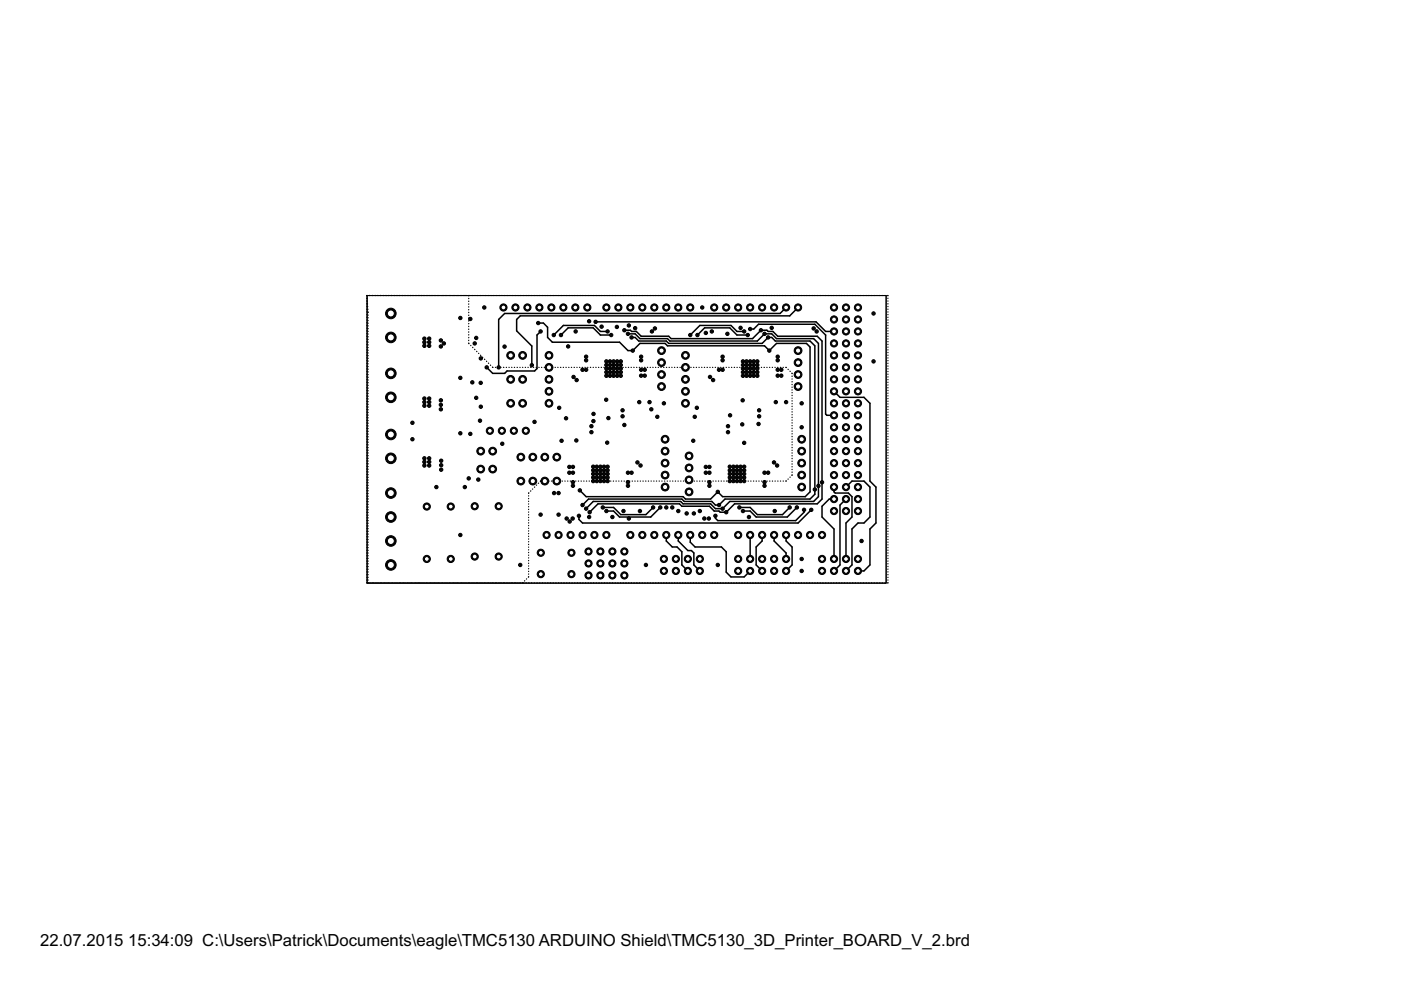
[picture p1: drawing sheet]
<svg xmlns="http://www.w3.org/2000/svg" width="297mm" height="210mm" viewBox="0 0 297 210" stroke-linecap="round" stroke-linejoin="round" font-family="sans-serif">
<defs><g id="words">
<g font-size="4">
<text x="8.5" y="200.5">22.07.2015</text>
<text x="27.2" y="200.5">15:34:09 C:\Users\Patrick\Documents\eagle\TMC5130 ARDUINO Shield\TMC5130_3D_Printer_BOARD_V_2.brd</text>
</g>
</g></defs>
<g fill="none" stroke="#000" stroke-width=".25">
<path d="M77.8 63.2v.1M77.8 63.8v.1M77.8 64.4v.1M77.8 65h.1M77.8 65.5v.1M77.8 66.1v.1M77.8 66.7h.1M77.8 67.2v.1M77.8 67.8v.1M77.8 68.4v.1M77.8 69h.1M77.8 69.6h.1"/>
<path d="M77.8 70.1v.1M77.8 70.7v.1M77.8 71.3h.1M77.8 71.8v.1M77.8 72.4v.1M77.8 73v.1M77.8 73.6h.1M77.8 74.1v.1M77.8 74.7v.1M77.8 75.3v.1M77.8 75.9h.1M77.8 76.4v.1"/>
<path d="M77.8 77v.1M77.8 77.6v.1M77.8 78.2h.1M77.8 78.7v.1M77.8 79.3v.1M77.8 79.9h.1M77.9 62.7h-.1M77.9 63.8v.1M77.9 64.4v.1M78 65h.1M78 65.6h.1M78 66.1v.2"/>
<path d="M78 66.8h.1M78 67.4h.1M78 67.9v.1M78 68.5v.1M78 69.1h.1M78 69.6v.1M78 70.2v.1M78 70.8v.1M78 71.4h.1M78 71.9v.1M78 72.5v.1M78 73.1v.1"/>
<path d="M78 73.7h.1M78 74.2v.1M78 74.8v.1M78 75.4h.1M78 75.9v.1M78 76.5v.1M78 77.1v.1M78 77.7h.1M78 78.3h.1M78 78.8v.1M78 79.4v.1M78 80h.1"/>
<path d="M78.4 62.7h.1M78.9 62.7h.1M79.5 62.7h.1M80.1 62.7h.1M80.6 62.7h.2M81.2 62.7h.1M81.8 62.7h.1M82.4 62.7h.1M82.9 62.7h.2M83.5 62.7h.2M84.1 62.7h.2M84.6 62.7h.1"/>
<path d="M84.8 62.7h.1M85.2 62.7h.1M85.3 62.7h.1M85.8 62.7h.1M85.9 62.7h.1M86.4 62.7h.1M86.5 62.7h.1M86.9 62.7h.1M87.1 62.7h.1M87.5 62.7h.1M87.7 62.7h.1M88.1 62.7h.1"/>
<path d="M88.2 62.7h.1M88.6 62.7h.1M88.8 62.7h.1M89.2 62.7h.1M89.4 62.7h.1M89.8 62.7h.1M90 62.7h.1M90.4 62.7h.1M90.6 62.7h.1M91 62.7h.1M91.2 62.7h.1M91.5 62.7h.1"/>
<path d="M91.7 62.7h.1M92.1 62.7h.1M92.3 62.7h.1M92.7 62.7h.1M92.9 62.7h.1M93.2 62.7h.1M93.5 62.7h.1M93.8 62.7h.1M94.1 62.7h.1M94.4 62.7h.1M94.7 62.7h.1M95 62.7h.1"/>
<path d="M95.2 62.7h.1M95.5 62.7h.1M95.8 62.7h.1M96.1 62.7h.1M96.4 62.7h.1M96.7 62.7h.1M97 62.7h.1M97.2 62.7h.1M97.6 62.7h.1M97.8 62.7h.1M98.1 62.7h.1M98.4 62.7h.1"/>
<path d="M98.7 62.7h.1M99 62.7h.1M99.3 62.7h.1M99.4 72.7v.2M99.4 63.2v.1M99.4 63.8v.1M99.4 64.4v.1M99.4 65v.1M99.4 65.6v.1M99.4 66.2v.1M99.4 66.8v.1M99.4 67.4v.1"/>
<path d="M99.4 68v.1M99.4 68.6v.1M99.4 69.2v.1M99.4 69.8h.1M99.4 70.4h.1M99.4 71h.1M99.4 71.5v.1M99.4 72.1v.1M99.5 62.7h.1M99.8 73.2v.1M100.1 62.7h.1M100.2 73.6l.1 .1"/>
<path d="M100.6 74.1h.1M100.7 62.7h.1M101 74.5h.1M101.2 62.7h.1M101.5 74.9v.1M101.8 62.7h.1M101.9 75.3v.1M102.3 75.7l.1 .1M102.4 62.7h.1M102.7 76.2h.1M103 62.7h.1M103.1 76.6h.1"/>
<path d="M103.5 62.7h.1M103.5 77h.1M104 77.4v.1M104.1 62.7h.1M104.4 77.8l.1 .1M104.7 62.7h.1M105 77.9h.1M105.2 62.7h.1M105.6 77.9h.1M105.8 62.7h.1M106.2 77.9h.1M106.4 62.7h.1"/>
<path d="M106.7 77.9h.1M107 62.7h.1M107.3 77.9h.1M107.5 62.7h.1M107.9 77.9h.1M108.1 62.7h.1M108.5 77.9h.1M108.7 62.7h.1M109.1 77.9h.1M109.2 62.7h.1M109.6 77.9h.1M109.8 62.7h.1"/>
<path d="M110.2 77.9h.1M110.4 62.7h.1M110.8 77.9h.1M111 62.7h.1M111.4 77.9h.1M111.5 62.7h.1M111.9 77.9h.1M112.1 62.7h.1M112.5 77.9h.1M112.7 62.7h.1M113.1 77.9h.1M113.3 62.7h.1"/>
<path d="M113.7 77.9h.1M113.8 62.7h.1M114.2 77.9h.1M114.4 62.7h.1M114.8 77.9h.1M115 62.7h.1M115.4 77.9h.1M115.5 62.7h.1M116 77.9h.1M116.1 62.7h.1M116.5 77.9h.1M116.7 62.7h.1"/>
<path d="M117.1 77.9h.1M117.3 62.7h.1M117.7 77.9h.1M117.8 62.7h.1M118.3 77.9h.1M118.4 62.7h.1M118.8 77.9h.1M119 62.7h.1M119.4 77.9h.1M119.5 62.7h.1M120 77.9h.1M120.1 62.7h.1"/>
<path d="M120.6 77.9h.1M120.7 62.7h.1M121.1 77.9h.1M121.3 62.7h.1M121.7 77.9h.1M121.8 62.7h.1M122.3 77.9h.1M122.4 62.7h.1M122.9 77.9h.1M123 62.7h.1M123.4 77.9h.1M123.5 62.7h.1"/>
<path d="M124 77.9h.1M124.1 62.7h.1M124.6 77.9h.1M124.7 62.7h.1M125.2 77.9h.1M125.3 62.7h.1M125.8 77.9h.1M125.8 62.7h.1M126.3 77.9h.1M126.4 62.7h.1M126.9 77.9h.1M127 62.7h.1"/>
<path d="M127.5 77.9h.1M127.6 62.7h.1M128 77.9h.1M128.1 62.7h.1M128.6 77.9h.1M128.7 62.7h.1M129.2 77.9h.1M129.3 62.7h.1M129.8 77.9h.1M129.8 62.7h.1M130.3 77.9h.1M130.4 62.7h.1"/>
<path d="M130.9 77.9h.1M131 62.7h.1M131.5 77.9h.1M131.6 62.7h.1M132.1 77.9h.1M132.1 62.7h.1M132.7 77.9h.1M132.7 62.7h.1M133.2 77.9h.1M133.3 62.7h.1M133.8 77.9h.1M133.8 62.7h.1"/>
<path d="M134.4 77.9h.1M134.4 62.7h.1M135 77.9h.1M135 62.7h.1M135.5 77.9h.1M135.6 62.7h.1M136.1 77.9h.1M136.1 62.7h.1M136.7 77.9h.1M136.7 62.7h.1M137.2 77.9h.1M137.3 62.7h.1"/>
<path d="M137.8 77.9h.1M137.9 62.7h.1M138.4 77.9h.1M138.4 62.7h.1M139 77.9h.1M139 62.7h.1M139.6 77.9h.1M139.6 62.7h.1M140.1 77.9h.1M140.1 62.7h.1M140.7 77.9h.1M140.7 62.7h.1"/>
<path d="M141.3 62.7h.1M141.3 77.9h.1M141.9 62.7h.1M141.9 77.9h.1M142.4 62.7h.1M142.4 77.9h.1M143 62.7h.1M143 77.9h.1M143.6 62.7h.1M143.6 77.9h.1M144.1 62.7h.1M144.2 77.9h.1"/>
<path d="M144.7 62.7h.1M144.7 77.9h.1M145.3 62.7h.1M145.3 77.9h.1M145.9 62.7h.1M145.9 77.9h.1M146.4 62.7h.1M146.5 77.9h.1M147 62.7h.1M147 77.9h.1M147.6 62.7h.1M147.6 77.9h.1"/>
<path d="M148.1 62.7h.1M148.2 77.9h.1M148.7 62.7h.1M148.8 77.9h.1M149.3 62.7h.1M149.3 77.9h.1M149.9 62.7h.1M149.9 77.9h.1M150.4 62.7h.1M150.5 77.9h.1M151 62.7h.1M151.1 77.9h.1"/>
<path d="M151.6 62.7h.1M151.6 77.9h.1M152.1 62.7h.1M152.2 77.9h.1M152.7 62.7h.1M152.8 77.9h.1M153.3 62.7h.1M153.4 77.9h.1M153.9 62.7h.1M153.9 77.9h.1M154.4 62.7h.1M154.5 77.9h.1"/>
<path d="M155 62.7h.1M155.1 77.9h.1M155.6 62.7h.1M155.7 77.9h.1M156.1 62.7h.1M156.3 77.9h.1M156.7 62.7h.1M156.8 77.9h.1M157.3 62.7h.1M157.4 77.9h.1M157.9 62.7h.1M158 77.9h.1"/>
<path d="M158.5 62.7h.1M158.5 77.9h.1M159 62.7h.1M159.1 77.9h.1M159.6 62.7h.1M159.7 77.9h.1M160.2 62.7h.1M160.3 77.9h.1M160.7 62.7h.1M160.8 77.9h.1M161.3 62.7h.1M161.4 77.9h.1"/>
<path d="M161.9 62.7h.1M162 77.9h.1M162.5 62.7h.1M162.6 77.9h.1M163 62.7h.1M163.2 77.9h.1M163.6 62.7h.1M163.7 77.9h.1M164.2 62.7h.1M164.3 77.9h.1M164.7 62.7h.1M164.9 77.9h.1"/>
<path d="M165.3 62.7h.1M165.4 77.9h.1M165.9 62.7h.1M166 77.9h.1M166.5 62.7h.1M166.6 77.9h.1M167 62.7h.1M167.1 78.3h.1M167.5 78.7v.1M167.6 62.7h.1M167.9 79.1v.1M167.9 79.7v.1"/>
<path d="M168.2 62.7h.1M168.7 62.7h.1M169.3 62.7h.1M169.9 62.7h.1M170.5 62.7h.1M171 62.7h.1M171.6 62.7h.1M172.2 62.7h.1M172.7 62.7h.1M173.3 62.7h.1M173.9 62.7h.1M174.5 62.7h.1"/>
<path d="M175 62.7h.1M175.6 62.7h.1M176.2 62.7h.1M176.7 62.7h.1M177.3 62.7h.1M177.9 62.7h.1M178.5 62.7h.1M179 62.7h.1M179.6 62.7h.1M180.2 62.7h.1M180.7 62.7h.1M181.3 62.7h.1"/>
<path d="M181.9 62.7h.1M182.5 62.7h.1M183 62.7h.1M183.6 62.7h.1M184.2 62.7h.1M184.8 62.7h.1M185.3 62.7h.1M185.9 62.7h.1M186.5 62.7h.1M187 62.7h.1M187.6 62.7h.1M188.2 62.7h.1"/>
<path d="M188.3 63.2v.1M188.3 63.8v.1M188.3 64.4v.1M188.3 65h.1M188.3 65.5v.1M188.3 66.1v.1M188.3 66.7h.1M188.3 67.2v.1M188.3 67.8v.1M188.3 68.4v.1M188.3 69h.1M188.3 69.6h.1"/>
<path d="M188.3 70.1v.1M188.3 70.7v.1M188.3 71.3h.1M188.3 71.8v.1M188.3 72.4v.1M188.3 73v.1M188.3 73.6h.1M188.3 74.1v.1M188.3 74.7v.1M188.3 75.3v.1M188.3 75.9h.1M188.3 76.4v.1"/>
<path d="M188.3 77v.1M188.3 77.6v.1M188.3 78.2h.1M188.3 78.7v.1M188.3 79.3v.1M188.3 79.9h.1M77.8 80.5h.1M77.8 81v.1M77.8 81.6v.1M77.8 82.2v.1M77.8 82.8h.1M77.8 83.3v.1"/>
<path d="M77.8 83.9v.1M77.8 84.5h.1M77.8 85v.1M77.8 85.6v.1M77.8 86.2v.1M77.8 86.8h.1M77.8 87.4h.1M77.8 87.9v.1M77.8 88.5v.1M77.8 89.1h.1M77.8 89.6v.1M77.8 90.2v.1"/>
<path d="M77.8 90.8v.1M77.8 91.4h.1M77.8 91.9v.1M77.8 92.5v.1M77.8 93.1v.1M77.8 93.7h.1M77.8 94.2v.1M77.8 94.8v.1M77.8 95.4v.1M77.8 96h.1M77.8 96.5v.1M77.8 97.1v.1"/>
<path d="M77.8 97.7h.1M77.8 98.3h.1M77.8 98.8v.1M77.8 99.4v.1M77.8 100v.1M78 80.5v.1M78 81.1v.1M78 81.7h.1M78 82.3h.1M78 82.8v.1M78 83.4v.1M78 84v.1"/>
<path d="M78 84.6h.1M78 85.1v.1M78 85.7v.1M78 86.3h.1M78 86.8v.1M78 87.4v.1M78 88v.1M78 88.6h.1M78 89.1v.1M78 89.7v.1M78 90.3h.1M78 90.8v.1"/>
<path d="M78 91.4v.1M78 92v.1M78 92.6h.1M78 93.2h.1M78 93.7v.1M78 94.3v.1M78 94.9h.1M78 95.4v.1M78 96v.1M78 96.6h.1M78 97.2h.1M78 97.7v.1"/>
<path d="M78 98.3v.1M78 98.9v.1M78 99.5h.1M167.9 80.3v.1M167.9 80.9v.1M167.9 81.5v.1M167.9 82.1h.1M167.9 82.7h.1M167.9 83.2v.1M167.9 83.8v.1M167.9 84.4v.1M167.9 85h.1"/>
<path d="M167.9 85.6h.1M167.9 86.1v.1M167.9 86.7v.1M167.9 87.3v.1M167.9 87.9h.1M167.9 88.5h.1M167.9 89v.1M167.9 89.6v.1M167.9 90.2v.1M167.9 90.8v.1M167.9 91.4h.1M167.9 91.9v.1"/>
<path d="M167.9 92.5v.1M167.9 93.1v.1M167.9 93.7v.1M167.9 94.3h.1M167.9 94.8v.1M167.9 95.4v.1M167.9 96v.1M167.9 96.6v.1M167.9 97.2v.1M167.9 97.8h.1M167.9 98.3v.1M167.9 98.9v.1"/>
<path d="M167.9 99.5v.1M188.3 80.5h.1M188.3 81v.1M188.3 81.6v.1M188.3 82.2v.1M188.3 82.8h.1M188.3 83.3v.1M188.3 83.9v.1M188.3 84.5h.1M188.3 85v.1M188.3 85.6v.1M188.3 86.2v.1"/>
<path d="M188.3 86.8h.1M188.3 87.4h.1M188.3 87.9v.1M188.3 88.5v.1M188.3 89.1h.1M188.3 89.6v.1M188.3 90.2v.1M188.3 90.8v.1M188.3 91.4h.1M188.3 91.9v.1M188.3 92.5v.1M188.3 93.1v.1"/>
<path d="M188.3 93.7h.1M188.3 94.2v.1M188.3 94.8v.1M188.3 95.4v.1M188.3 96h.1M188.3 96.5v.1M188.3 97.1v.1M188.3 97.7h.1M188.3 98.3h.1M188.3 98.8v.1M188.3 99.4v.1M188.3 100v.1"/>
<path d="M77.8 100.6h.1M77.8 101.1v.1M77.8 101.7v.1M77.8 102.3h.1M77.8 102.8v.1M77.8 103.4v.1M77.8 104v.1M77.8 104.6h.1M77.8 105.2h.1M77.8 105.7v.1M77.8 106.3v.1M77.8 106.9h.1"/>
<path d="M77.8 107.4v.1M77.8 108v.1M77.8 108.6v.1M77.8 109.2h.1M77.8 109.7v.1M77.8 110.3v.1M77.8 110.9v.1M77.8 111.5h.1M77.8 112v.1M77.8 112.6v.1M77.8 113.2v.1M77.8 113.8h.1"/>
<path d="M77.8 114.3v.1M77.8 114.9v.1M77.8 115.5h.1M77.8 116.1h.1M77.8 116.6v.1M77.8 117.2v.1M77.8 117.8v.1M77.8 118.4h.1M77.8 118.9v.1M77.8 119.5v.1M78 100v.1M78 100.6v.1"/>
<path d="M78 101.2h.1M78 101.7v.1M78 102.3v.1M78 102.9v.1M78 103.5h.1M78 104v.1M78 104.6v.1M78 105.2h.1M78 105.7v.1M78 106.3v.1M78 106.9v.1M78 107.5h.1"/>
<path d="M78 108.1h.1M78 108.6v.1M78 109.2v.1M78 109.8h.1M78 110.3v.1M78 110.9v.1M78 111.5h.1M78 112.1h.1M78 112.6v.1M78 113.2v.1M78 113.8v.1M78 114.4h.1"/>
<path d="M78 114.9v.1M78 115.5v.1M78 116.1h.1M78 116.6v.1M78 117.2v.1M78 117.8v.1M78 118.4h.1M78 118.9v.1M78 119.5v.1M112.1 105.1v.1M112.1 105.7h.1M112.1 106.3h.1"/>
<path d="M112.1 106.8v.1M112.1 107.4v.1M112.1 108h.1M112.1 108.5v.1M112.1 109.1v.1M112.1 109.7h.1M112.1 110.3h.1M112.1 110.8v.1M112.1 111.4v.1M112.1 112h.1M112.1 112.5v.1M112.1 113.1v.1"/>
<path d="M112.1 113.7h.1M112.1 114.3h.1M112.1 114.8v.1M112.1 115.4v.1M112.1 116h.1M112.1 116.5v.1M112.1 117.1v.1M112.1 117.7v.1M112.1 118.3h.1M112.1 118.8v.1M112.1 119.4v.1M112.1 120h.1"/>
<path d="M112.1 104.5v.1M112.5 104.1h.1M112.9 103.7h.1M113.4 103.3h-.1M113.8 102.8l-.1 .1M114.2 102.4l-.1 .1M114.7 102l-.1 .1M115.2 102h.1M115.8 102h.1M116.3 102h.1M116.9 102h.1M117.5 102h.1"/>
<path d="M118 102h.1M118.6 102h.1M119.2 102h.1M119.8 102h.1M120.3 102h.1M120.9 102h.1M121.5 102h.1M122 102h.1M122.6 102h.1M123.2 102h.1M123.8 102h.1M124.3 102h.1"/>
<path d="M124.9 102h.1M125.5 102h.1M126 102h.1M126.6 102h.1M127.2 102h.1M127.7 102h.1M128.3 102h.1M128.9 102h.1M129.5 102h.1M130 102h.1M130.6 102h.1M131.2 102h.1"/>
<path d="M131.7 102h.1M132.3 102h.1M132.9 102h.1M133.5 102h.1M134 102h.1M134.6 102h.1M135.2 102h.1M135.7 102h.1M136.3 102h.1M136.9 102h.1M137.5 102h.1M138 102h.1"/>
<path d="M138.6 102h.1M139.2 102h.1M139.7 102h.1M140.3 102h.1M140.9 102h.1M141.5 102h.1M142 102h.1M142.6 102h.1M143.2 102h.1M143.7 102h.1M144.3 102h.1M144.9 102h.1"/>
<path d="M145.5 102h.1M146 102h.1M146.6 102h.1M147.2 102h.1M147.7 102h.1M148.3 102h.1M148.9 102h.1M149.5 102h.1M150 102h.1M150.6 102h.1M151.2 102h.1M151.7 102h.1"/>
<path d="M152.3 102h.1M152.9 102h.1M153.5 102h.1M154 102h.1M154.6 102h.1M155.2 102h.1M155.7 102h.1M156.3 102h.1M156.9 102h.1M157.5 102h.1M158 102h.1M158.6 102h.1"/>
<path d="M159.2 102h.1M159.7 102h.1M160.3 102h.1M160.9 102h.1M161.5 102h.1M162 102h.1M162.6 102h.1M163.2 102h.1M163.7 102h.1M164.3 102h.1M164.9 102h.1M165.5 102h.1"/>
<path d="M166 102h.1M166.7 102h-.1M167.1 101.6h.1M167.5 101.2h.1M167.9 100.7v.1M167.9 100.1v.1M188.3 100.6h.1M188.3 101.1v.1M188.3 101.7v.1M188.3 102.3h.1M188.3 102.8v.1M188.3 103.4v.1"/>
<path d="M188.3 104v.1M188.3 104.6h.1M188.3 105.2h.1M188.3 105.7v.1M188.3 106.3v.1M188.3 106.9h.1M188.3 107.4v.1M188.3 108v.1M188.3 108.6v.1M188.3 109.2h.1M188.3 109.7v.1M188.3 110.3v.1"/>
<path d="M188.3 110.9v.1M188.3 111.5h.1M188.3 112v.1M188.3 112.6v.1M188.3 113.2v.1M188.3 113.8h.1M188.3 114.3v.1M188.3 114.9v.1M188.3 115.5h.1M188.3 116.1h.1M188.3 116.6v.1M188.3 117.2v.1"/>
<path d="M188.3 117.8v.1M188.3 118.4h.1M188.3 118.9v.1M188.3 119.5v.1M77.8 123.5l.1 .1M77.8 120.1h.1M77.8 120.6v.1M77.8 121.2v.1M77.8 121.8v.1M77.8 122.4h.1M77.8 123h.1M78 123.5l.1 .1"/>
<path d="M78 120.1v.1M78 120.7h.1M78 121.2v.1M78 121.8v.1M78 122.4h.1M78 123h.1M78.4 123.6h.1M78.6 123.6h.1M78.9 123.6h.1M79.2 123.6h.1M79.5 123.6h.1M79.8 123.6h.1"/>
<path d="M80.1 123.6h.1M80.3 123.6h.1M80.6 123.6h.1M80.9 123.6h.1M81.2 123.6h.1M81.5 123.6h.1M81.8 123.6h.1M82.1 123.6h.1M82.4 123.6h.1M82.6 123.6h.1M82.9 123.6h.1M83.2 123.6h.1"/>
<path d="M83.5 123.6h.1M83.8 123.6h.1M84.1 123.6h.1M84.3 123.6h.1M84.6 123.6h.1M84.9 123.6h.1M85.2 123.6h.1M85.5 123.6h.1M85.8 123.6h.1M86.1 123.6h.1M86.4 123.6h.1M86.6 123.6h.1"/>
<path d="M86.9 123.6h.1M87.2 123.6h.1M87.5 123.6h.1M87.8 123.6h.1M88.1 123.6h.1M88.4 123.6h.1M88.6 123.6h.1M88.9 123.6h.1M89.2 123.6h.1M89.5 123.6h.1M89.8 123.6h.1M90.1 123.6h.1"/>
<path d="M90.4 123.6h.1M90.7 123.6h.1M91 123.6h.1M91.2 123.6h.1M91.5 123.6h.1M91.8 123.6h.1M92.1 123.6h.1M92.4 123.6h.1M92.7 123.6h.1M93 123.6h.1M93.2 123.6h.1M93.5 123.6h.1"/>
<path d="M93.8 123.6h.1M94.1 123.6h.1M94.4 123.6h.1M94.7 123.6h.1M95 123.6h.1M95.2 123.6h.1M95.5 123.6h.1M95.8 123.6h.1M96.1 123.6h.1M96.4 123.6h.1M96.7 123.6h.1M97 123.6h.1"/>
<path d="M97.2 123.6h.1M97.5 123.6h.1M97.8 123.6h.1M98.1 123.6h.1M98.4 123.6h.1M98.7 123.6h.1M99 123.6h.1M99.3 123.6h.1M99.5 123.6h.1M99.8 123.6h.1M100.1 123.6h.1M100.4 123.6h.1"/>
<path d="M100.7 123.6h.1M101 123.6h.1M101.2 123.6h.1M101.6 123.6h.1M101.8 123.6h.1M102.1 123.6h.1M102.4 123.6h.1M102.7 123.6h.1M103 123.6h.1M103.3 123.6h.1M103.5 123.6h.1M103.8 123.6h.1"/>
<path d="M104.1 123.6h.1M104.4 123.6h.1M104.7 123.6h.1M105 123.6h.1M105.2 123.6h.1M105.6 123.6h.1M105.8 123.6h.1M106.2 123.6h.1M106.4 123.6h.1M106.7 123.6h.1M107 123.6h.1M107.3 123.6h.1"/>
<path d="M107.5 123.6h.1M107.9 123.6h.1M108.1 123.6h.1M108.4 123.6h.1M108.7 123.6h.1M109 123.6h.1M109.2 123.6h.1M109.6 123.6h.1M109.8 123.6h.1M110.2 123.6h.1M110.4 123.6h.1M110.8 123.5l-.1 .1"/>
<path d="M111 123.6h.1M111.3 123.1l-.1 .1M111.5 123.6h.1M111.7 122.7l-.1 .1M112.1 122.3l-.1 .1M112.1 120.5v.1M112.1 121.1v.1M112.1 121.7v.1M112.1 123.6h.1M112.7 123.6h.1M113.3 123.6h.1M113.8 123.6h.1"/>
<path d="M114.4 123.6h.1M115 123.6h.1M115.5 123.6h.1M116.1 123.6h.1M116.7 123.6h.1M117.3 123.6h.1M117.8 123.6h.1M118.4 123.6h.1M119 123.6h.1M119.5 123.6h.1M120.1 123.6h.1M120.7 123.6h.1"/>
<path d="M121.3 123.6h.1M121.8 123.6h.1M122.4 123.6h.1M123 123.6h.1M123.5 123.6h.1M124.1 123.6h.1M124.7 123.6h.1M125.3 123.6h.1M125.8 123.6h.1M126.4 123.6h.1M127 123.6h.1M127.6 123.6h.1"/>
<path d="M128.1 123.6h.1M128.7 123.6h.1M129.3 123.6h.1M129.8 123.6h.1M130.4 123.6h.1M131 123.6h.1M131.6 123.6h.1M132.1 123.6h.1M132.7 123.6h.1M133.3 123.6h.1M133.8 123.6h.1M134.4 123.6h.1"/>
<path d="M135 123.6h.1M135.6 123.6h.1M136.1 123.6h.1M136.7 123.6h.1M137.3 123.6h.1M137.9 123.6h.1M138.4 123.6h.1M139 123.6h.1M139.6 123.6h.1M140.1 123.6h.1M140.7 123.6h.1M141.3 123.6h.1"/>
<path d="M141.9 123.6h.1M142.4 123.6h.1M143 123.6h.1M143.6 123.6h.1M144.1 123.6h.1M144.7 123.6h.1M145.3 123.6h.1M145.9 123.6h.1M146.4 123.6h.1M147 123.6h.1M147.6 123.6h.1M148.1 123.6h.1"/>
<path d="M148.7 123.6h.1M149.3 123.6h.1M149.9 123.6h.1M150.4 123.6h.1M151 123.6h.1M151.6 123.6h.1M152.1 123.6h.1M152.7 123.6h.1M153.3 123.6h.1M153.9 123.6h.1M154.4 123.6h.1M155 123.6h.1"/>
<path d="M155.6 123.6h.1M156.1 123.6h.1M156.7 123.6h.1M157.3 123.6h.1M157.9 123.6h.1M158.5 123.6h.1M159 123.6h.1M159.6 123.6h.1M160.2 123.6h.1M160.7 123.6h.1M161.3 123.6h.1M161.9 123.6h.1"/>
<path d="M162.5 123.6h.1M163 123.6h.1M163.6 123.6h.1M164.2 123.6h.1M164.7 123.6h.1M165.3 123.6h.1M165.9 123.6h.1M166.5 123.6h.1M167 123.6h.1M167.6 123.6h.1M168.2 123.6h.1M168.7 123.6h.1"/>
<path d="M169.3 123.6h.1M169.9 123.6h.1M170.5 123.6h.1M171 123.6h.1M171.6 123.6h.1M172.2 123.6h.1M172.7 123.6h.1M173.3 123.6h.1M173.9 123.6h.1M174.5 123.6h.1M175 123.6h.1M175.6 123.6h.1"/>
<path d="M176.2 123.6h.1M176.7 123.6h.1M177.3 123.6h.1M177.9 123.6h.1M178.5 123.6h.1M179 123.6h.1M179.6 123.6h.1M180.2 123.6h.1M180.7 123.6h.1M181.3 123.6h.1M181.9 123.6h.1M182.5 123.6h.1"/>
<path d="M183 123.6h.1M183.6 123.6h.1M184.2 123.6h.1M184.8 123.6h.1M185.3 123.6h.1M185.9 123.6h.1M186.5 123.6h.1M187 123.6h.1M187.6 123.6h.1M188.3 120.1h.1M188.3 120.6v.1M188.3 121.2v.1"/>
<path d="M188.3 121.8v.1M188.3 122.4h.1M188.3 123h.1M188.3 123.5l-.1 .1"/>
</g>
<g fill="none" stroke="#000" stroke-width=".32">
<path d="M114.1 68.5h1.1l.9 .9v2.1l1 1.1h14.3l1.7 1.7h1.1l1.5-1.5h5.3l.5 .5h20.6l1 1 1.5-1.5h6.4l.7 .8v30.7l-1 1h-17.5l-1-1-1.5 1.5h-5.4l-.5-.5h-20.5l-1.4-1.3M114.6 70.3l-.7 .7v7.1l-.6 .6h-5.8l-.5 .5h-2.5l-1.3-1.3M118.9 71l1.6-1.5h5.3l1.5 1.5h2.3M126.3 68.2h46.7l2 2.1h1.8M128.8 70.3h-1.5l-1.3-1.3h-6.6l-2 2M132.4 70h1.2l.3 .3h1l1 1h5.9l.5 .5h17.3l1.7-1.8h1.3l.3 .3h1l1 1h8.4l1 1v33.5l-1 1h-17.6l-1.7 1.8h-1.3l-.3-.2h-1l-1-1.1h-5.8l-.5-.5h-17.3l-1.8 1.8M133.1 70.8h1.6l1 1h5.8l.5 .5h18.6l1.5-1.5h1.5l1 1h7.9l1 1v32.5l-1 1h-17.8l-1.5 1.5h-1.5l-1-1h-5.9l-.5-.5h-18.5l-1.5 1.5M133.9 71.5h.8l.7 .8h5.9l.5 .5h19.8l1.3-1.3h.7l.8 .8h7.3l1.1 1v31.5l-1.1 1h-18l-1.3 1.3h-.7l-.8-.8h-5.8l-.5-.5h-19.8l-1.3 1.3M147.9 71l1.5-1.5h5.3l1.6 1.5h2.2M157.8 70.3h-1.5l-1.3-1.3h-6.6l-2.1 2M159 69.8h.8l1-1.1h12l2.2 2.3v16.8l.3 .3h1.5M166.7 65.2l-1.3 1.3h-58.4l-1.3 1.2v10.2"/>
<path d="M169.2 65.2l-1.8 1.8h-57.1l-.8 .7v2.4l3.3 3.3v4M176.8 83l1.3 1.2h5.1l1.2 1.3v16.5l1.3 1.3v7.6l-1.3 1.3v7.6l-1.2 1.3h-1.3M127.8 107.6h2.3l1.5 1.5h5.3l1.6-1.5M133.3 109.6v.3M140 107.6l-2 2h-6.6l-1.3-1.2h-1.5M141.3 113.4v1.3l1.2 1.3h1.1l1 1v2.8l1.2 1.3M143.8 113.4v1.3l2 2h.8l.5 .5v2.6l1.3 1.3M146.3 113.4v1.6l1.1 1h5.6l1 1v4.3l1 1h2.8l1.2-1.2M156.8 107.6h2.2l1.6 1.5h5.3l1.5-1.5M159 113.4v5.1M161.6 113.4v1.3l-1.3 1.3v3.8l1.3 1.3M164.1 113.4v1.3l2.6 2.5v1.3"/>
<path d="M166.7 113.4v1.3l1.2 1.3v3.8l-1.2 1.3M169 107.6l-2.1 2h-6.6l-1.3-1.2h-1.5M170.5 108.1v.5l-1.8 1.8h-16.5l-.5-.5v-.5M172 108.1l-2.8 2.8h-45.7l-.8-.8v-.7M176.8 105.8h-1l-1.5 1.5v2.3l2.5 2.6v6.3M176.8 103.3v1l.3 .2h2.8l.7 .8v4.3l-1.2 1.3v7.6M179.4 103.3l1.2-1.3h2.6l1.2 1.3v6.3l-1.2 1.3h-1.3l-1.3 1.3v7.6l-1.2 1.3M179.4 105.8l-1.3 1.3v12.7l-1.3 1.3"/>
</g>
<circle cx="114.7" cy="117.2" r=".76" fill="#000" stroke="#000" stroke-width=".21"/>
<circle cx="114.7" cy="117.2" r=".51" fill="#fff" stroke="#000" stroke-width=".21"/>
<circle cx="114.7" cy="121.7" r=".76" fill="#000" stroke="#000" stroke-width=".21"/>
<circle cx="114.7" cy="121.7" r=".51" fill="#fff" stroke="#000" stroke-width=".21"/>
<circle cx="121.2" cy="117.2" r=".76" fill="#000" stroke="#000" stroke-width=".21"/>
<circle cx="121.2" cy="117.2" r=".51" fill="#fff" stroke="#000" stroke-width=".21"/>
<circle cx="121.2" cy="121.7" r=".76" fill="#000" stroke="#000" stroke-width=".21"/>
<circle cx="121.2" cy="121.7" r=".51" fill="#fff" stroke="#000" stroke-width=".21"/>
<circle cx="110.8" cy="75.4" r=".83" fill="#000" stroke="#000" stroke-width=".21"/>
<circle cx="110.8" cy="75.4" r=".55" fill="#fff" stroke="#000" stroke-width=".21"/>
<circle cx="108.3" cy="75.4" r=".83" fill="#000" stroke="#000" stroke-width=".21"/>
<circle cx="108.3" cy="75.4" r=".55" fill="#fff" stroke="#000" stroke-width=".21"/>
<circle cx="110.8" cy="80.4" r=".83" fill="#000" stroke="#000" stroke-width=".21"/>
<circle cx="110.8" cy="80.4" r=".55" fill="#fff" stroke="#000" stroke-width=".21"/>
<circle cx="108.3" cy="80.4" r=".83" fill="#000" stroke="#000" stroke-width=".21"/>
<circle cx="108.3" cy="80.4" r=".55" fill="#fff" stroke="#000" stroke-width=".21"/>
<circle cx="110.8" cy="85.5" r=".83" fill="#000" stroke="#000" stroke-width=".21"/>
<circle cx="110.8" cy="85.5" r=".55" fill="#fff" stroke="#000" stroke-width=".21"/>
<circle cx="108.3" cy="85.5" r=".83" fill="#000" stroke="#000" stroke-width=".21"/>
<circle cx="108.3" cy="85.5" r=".55" fill="#fff" stroke="#000" stroke-width=".21"/>
<circle cx="159" cy="113.4" r=".76" fill="#000" stroke="#000" stroke-width=".21"/>
<circle cx="159" cy="113.4" r=".51" fill="#fff" stroke="#000" stroke-width=".21"/>
<circle cx="161.6" cy="113.4" r=".76" fill="#000" stroke="#000" stroke-width=".21"/>
<circle cx="161.6" cy="113.4" r=".51" fill="#fff" stroke="#000" stroke-width=".21"/>
<circle cx="164.1" cy="113.4" r=".76" fill="#000" stroke="#000" stroke-width=".21"/>
<circle cx="164.1" cy="113.4" r=".51" fill="#fff" stroke="#000" stroke-width=".21"/>
<circle cx="166.7" cy="113.4" r=".76" fill="#000" stroke="#000" stroke-width=".21"/>
<circle cx="166.7" cy="113.4" r=".51" fill="#fff" stroke="#000" stroke-width=".21"/>
<circle cx="169.2" cy="113.4" r=".76" fill="#000" stroke="#000" stroke-width=".21"/>
<circle cx="169.2" cy="113.4" r=".51" fill="#fff" stroke="#000" stroke-width=".21"/>
<circle cx="171.7" cy="113.4" r=".76" fill="#000" stroke="#000" stroke-width=".21"/>
<circle cx="171.7" cy="113.4" r=".51" fill="#fff" stroke="#000" stroke-width=".21"/>
<circle cx="174.3" cy="113.4" r=".76" fill="#000" stroke="#000" stroke-width=".21"/>
<circle cx="174.3" cy="113.4" r=".51" fill="#fff" stroke="#000" stroke-width=".21"/>
<circle cx="156.5" cy="113.4" r=".76" fill="#000" stroke="#000" stroke-width=".21"/>
<circle cx="156.5" cy="113.4" r=".51" fill="#fff" stroke="#000" stroke-width=".21"/>
<circle cx="154" cy="65.2" r=".76" fill="#000" stroke="#000" stroke-width=".21"/>
<circle cx="154" cy="65.2" r=".51" fill="#fff" stroke="#000" stroke-width=".21"/>
<circle cx="156.5" cy="65.2" r=".76" fill="#000" stroke="#000" stroke-width=".21"/>
<circle cx="156.5" cy="65.2" r=".51" fill="#fff" stroke="#000" stroke-width=".21"/>
<circle cx="159" cy="65.2" r=".76" fill="#000" stroke="#000" stroke-width=".21"/>
<circle cx="159" cy="65.2" r=".51" fill="#fff" stroke="#000" stroke-width=".21"/>
<circle cx="161.6" cy="65.2" r=".76" fill="#000" stroke="#000" stroke-width=".21"/>
<circle cx="161.6" cy="65.2" r=".51" fill="#fff" stroke="#000" stroke-width=".21"/>
<circle cx="164.1" cy="65.2" r=".76" fill="#000" stroke="#000" stroke-width=".21"/>
<circle cx="164.1" cy="65.2" r=".51" fill="#fff" stroke="#000" stroke-width=".21"/>
<circle cx="166.7" cy="65.2" r=".76" fill="#000" stroke="#000" stroke-width=".21"/>
<circle cx="166.7" cy="65.2" r=".51" fill="#fff" stroke="#000" stroke-width=".21"/>
<circle cx="169.2" cy="65.2" r=".76" fill="#000" stroke="#000" stroke-width=".21"/>
<circle cx="169.2" cy="65.2" r=".51" fill="#fff" stroke="#000" stroke-width=".21"/>
<circle cx="151.4" cy="65.2" r=".76" fill="#000" stroke="#000" stroke-width=".21"/>
<circle cx="151.4" cy="65.2" r=".51" fill="#fff" stroke="#000" stroke-width=".21"/>
<circle cx="136.2" cy="113.4" r=".76" fill="#000" stroke="#000" stroke-width=".21"/>
<circle cx="136.2" cy="113.4" r=".51" fill="#fff" stroke="#000" stroke-width=".21"/>
<circle cx="138.7" cy="113.4" r=".76" fill="#000" stroke="#000" stroke-width=".21"/>
<circle cx="138.7" cy="113.4" r=".51" fill="#fff" stroke="#000" stroke-width=".21"/>
<circle cx="141.3" cy="113.4" r=".76" fill="#000" stroke="#000" stroke-width=".21"/>
<circle cx="141.3" cy="113.4" r=".51" fill="#fff" stroke="#000" stroke-width=".21"/>
<circle cx="143.8" cy="113.4" r=".76" fill="#000" stroke="#000" stroke-width=".21"/>
<circle cx="143.8" cy="113.4" r=".51" fill="#fff" stroke="#000" stroke-width=".21"/>
<circle cx="146.3" cy="113.4" r=".76" fill="#000" stroke="#000" stroke-width=".21"/>
<circle cx="146.3" cy="113.4" r=".51" fill="#fff" stroke="#000" stroke-width=".21"/>
<circle cx="148.9" cy="113.4" r=".76" fill="#000" stroke="#000" stroke-width=".21"/>
<circle cx="148.9" cy="113.4" r=".51" fill="#fff" stroke="#000" stroke-width=".21"/>
<circle cx="151.4" cy="113.4" r=".76" fill="#000" stroke="#000" stroke-width=".21"/>
<circle cx="151.4" cy="113.4" r=".51" fill="#fff" stroke="#000" stroke-width=".21"/>
<circle cx="133.6" cy="113.4" r=".76" fill="#000" stroke="#000" stroke-width=".21"/>
<circle cx="133.6" cy="113.4" r=".51" fill="#fff" stroke="#000" stroke-width=".21"/>
<circle cx="131.1" cy="65.2" r=".76" fill="#000" stroke="#000" stroke-width=".21"/>
<circle cx="131.1" cy="65.2" r=".51" fill="#fff" stroke="#000" stroke-width=".21"/>
<circle cx="133.6" cy="65.2" r=".76" fill="#000" stroke="#000" stroke-width=".21"/>
<circle cx="133.6" cy="65.2" r=".51" fill="#fff" stroke="#000" stroke-width=".21"/>
<circle cx="136.2" cy="65.2" r=".76" fill="#000" stroke="#000" stroke-width=".21"/>
<circle cx="136.2" cy="65.2" r=".51" fill="#fff" stroke="#000" stroke-width=".21"/>
<circle cx="138.7" cy="65.2" r=".76" fill="#000" stroke="#000" stroke-width=".21"/>
<circle cx="138.7" cy="65.2" r=".51" fill="#fff" stroke="#000" stroke-width=".21"/>
<circle cx="141.3" cy="65.2" r=".76" fill="#000" stroke="#000" stroke-width=".21"/>
<circle cx="141.3" cy="65.2" r=".51" fill="#fff" stroke="#000" stroke-width=".21"/>
<circle cx="143.8" cy="65.2" r=".76" fill="#000" stroke="#000" stroke-width=".21"/>
<circle cx="143.8" cy="65.2" r=".51" fill="#fff" stroke="#000" stroke-width=".21"/>
<circle cx="146.3" cy="65.2" r=".76" fill="#000" stroke="#000" stroke-width=".21"/>
<circle cx="146.3" cy="65.2" r=".51" fill="#fff" stroke="#000" stroke-width=".21"/>
<circle cx="128.6" cy="65.2" r=".76" fill="#000" stroke="#000" stroke-width=".21"/>
<circle cx="128.6" cy="65.2" r=".51" fill="#fff" stroke="#000" stroke-width=".21"/>
<circle cx="109.3" cy="65.2" r=".76" fill="#000" stroke="#000" stroke-width=".21"/>
<circle cx="109.3" cy="65.2" r=".51" fill="#fff" stroke="#000" stroke-width=".21"/>
<circle cx="111.8" cy="65.2" r=".76" fill="#000" stroke="#000" stroke-width=".21"/>
<circle cx="111.8" cy="65.2" r=".51" fill="#fff" stroke="#000" stroke-width=".21"/>
<circle cx="114.4" cy="65.2" r=".76" fill="#000" stroke="#000" stroke-width=".21"/>
<circle cx="114.4" cy="65.2" r=".51" fill="#fff" stroke="#000" stroke-width=".21"/>
<circle cx="116.9" cy="65.2" r=".76" fill="#000" stroke="#000" stroke-width=".21"/>
<circle cx="116.9" cy="65.2" r=".51" fill="#fff" stroke="#000" stroke-width=".21"/>
<circle cx="119.4" cy="65.2" r=".76" fill="#000" stroke="#000" stroke-width=".21"/>
<circle cx="119.4" cy="65.2" r=".51" fill="#fff" stroke="#000" stroke-width=".21"/>
<circle cx="122" cy="65.2" r=".76" fill="#000" stroke="#000" stroke-width=".21"/>
<circle cx="122" cy="65.2" r=".51" fill="#fff" stroke="#000" stroke-width=".21"/>
<circle cx="124.5" cy="65.2" r=".76" fill="#000" stroke="#000" stroke-width=".21"/>
<circle cx="124.5" cy="65.2" r=".51" fill="#fff" stroke="#000" stroke-width=".21"/>
<circle cx="106.7" cy="65.2" r=".76" fill="#000" stroke="#000" stroke-width=".21"/>
<circle cx="106.7" cy="65.2" r=".51" fill="#fff" stroke="#000" stroke-width=".21"/>
<circle cx="179.4" cy="85.5" r=".76" fill="#000" stroke="#000" stroke-width=".21"/>
<circle cx="179.4" cy="85.5" r=".51" fill="#fff" stroke="#000" stroke-width=".21"/>
<circle cx="176.8" cy="85.5" r=".76" fill="#000" stroke="#000" stroke-width=".21"/>
<circle cx="176.8" cy="85.5" r=".51" fill="#fff" stroke="#000" stroke-width=".21"/>
<circle cx="179.4" cy="83" r=".76" fill="#000" stroke="#000" stroke-width=".21"/>
<circle cx="179.4" cy="83" r=".51" fill="#fff" stroke="#000" stroke-width=".21"/>
<circle cx="176.8" cy="83" r=".76" fill="#000" stroke="#000" stroke-width=".21"/>
<circle cx="176.8" cy="83" r=".51" fill="#fff" stroke="#000" stroke-width=".21"/>
<circle cx="179.4" cy="80.4" r=".76" fill="#000" stroke="#000" stroke-width=".21"/>
<circle cx="179.4" cy="80.4" r=".51" fill="#fff" stroke="#000" stroke-width=".21"/>
<circle cx="176.8" cy="80.4" r=".76" fill="#000" stroke="#000" stroke-width=".21"/>
<circle cx="176.8" cy="80.4" r=".51" fill="#fff" stroke="#000" stroke-width=".21"/>
<circle cx="179.4" cy="77.9" r=".76" fill="#000" stroke="#000" stroke-width=".21"/>
<circle cx="179.4" cy="77.9" r=".51" fill="#fff" stroke="#000" stroke-width=".21"/>
<circle cx="176.8" cy="77.9" r=".76" fill="#000" stroke="#000" stroke-width=".21"/>
<circle cx="176.8" cy="77.9" r=".51" fill="#fff" stroke="#000" stroke-width=".21"/>
<circle cx="179.4" cy="75.4" r=".76" fill="#000" stroke="#000" stroke-width=".21"/>
<circle cx="179.4" cy="75.4" r=".51" fill="#fff" stroke="#000" stroke-width=".21"/>
<circle cx="176.8" cy="75.4" r=".76" fill="#000" stroke="#000" stroke-width=".21"/>
<circle cx="176.8" cy="75.4" r=".51" fill="#fff" stroke="#000" stroke-width=".21"/>
<circle cx="179.4" cy="72.8" r=".76" fill="#000" stroke="#000" stroke-width=".21"/>
<circle cx="179.4" cy="72.8" r=".51" fill="#fff" stroke="#000" stroke-width=".21"/>
<circle cx="176.8" cy="72.8" r=".76" fill="#000" stroke="#000" stroke-width=".21"/>
<circle cx="176.8" cy="72.8" r=".51" fill="#fff" stroke="#000" stroke-width=".21"/>
<circle cx="179.4" cy="70.3" r=".76" fill="#000" stroke="#000" stroke-width=".21"/>
<circle cx="179.4" cy="70.3" r=".51" fill="#fff" stroke="#000" stroke-width=".21"/>
<circle cx="176.8" cy="70.3" r=".76" fill="#000" stroke="#000" stroke-width=".21"/>
<circle cx="176.8" cy="70.3" r=".51" fill="#fff" stroke="#000" stroke-width=".21"/>
<circle cx="179.4" cy="67.7" r=".76" fill="#000" stroke="#000" stroke-width=".21"/>
<circle cx="179.4" cy="67.7" r=".51" fill="#fff" stroke="#000" stroke-width=".21"/>
<circle cx="176.8" cy="67.7" r=".76" fill="#000" stroke="#000" stroke-width=".21"/>
<circle cx="176.8" cy="67.7" r=".51" fill="#fff" stroke="#000" stroke-width=".21"/>
<circle cx="179.4" cy="105.8" r=".76" fill="#000" stroke="#000" stroke-width=".21"/>
<circle cx="179.4" cy="105.8" r=".51" fill="#fff" stroke="#000" stroke-width=".21"/>
<circle cx="176.8" cy="105.8" r=".76" fill="#000" stroke="#000" stroke-width=".21"/>
<circle cx="176.8" cy="105.8" r=".51" fill="#fff" stroke="#000" stroke-width=".21"/>
<circle cx="179.4" cy="103.3" r=".76" fill="#000" stroke="#000" stroke-width=".21"/>
<circle cx="179.4" cy="103.3" r=".51" fill="#fff" stroke="#000" stroke-width=".21"/>
<circle cx="176.8" cy="103.3" r=".76" fill="#000" stroke="#000" stroke-width=".21"/>
<circle cx="176.8" cy="103.3" r=".51" fill="#fff" stroke="#000" stroke-width=".21"/>
<circle cx="179.4" cy="100.7" r=".76" fill="#000" stroke="#000" stroke-width=".21"/>
<circle cx="179.4" cy="100.7" r=".51" fill="#fff" stroke="#000" stroke-width=".21"/>
<circle cx="176.8" cy="100.7" r=".76" fill="#000" stroke="#000" stroke-width=".21"/>
<circle cx="176.8" cy="100.7" r=".51" fill="#fff" stroke="#000" stroke-width=".21"/>
<circle cx="179.4" cy="98.2" r=".76" fill="#000" stroke="#000" stroke-width=".21"/>
<circle cx="179.4" cy="98.2" r=".51" fill="#fff" stroke="#000" stroke-width=".21"/>
<circle cx="176.8" cy="98.2" r=".76" fill="#000" stroke="#000" stroke-width=".21"/>
<circle cx="176.8" cy="98.2" r=".51" fill="#fff" stroke="#000" stroke-width=".21"/>
<circle cx="179.4" cy="95.7" r=".76" fill="#000" stroke="#000" stroke-width=".21"/>
<circle cx="179.4" cy="95.7" r=".51" fill="#fff" stroke="#000" stroke-width=".21"/>
<circle cx="176.8" cy="95.7" r=".76" fill="#000" stroke="#000" stroke-width=".21"/>
<circle cx="176.8" cy="95.7" r=".51" fill="#fff" stroke="#000" stroke-width=".21"/>
<circle cx="179.4" cy="93.1" r=".76" fill="#000" stroke="#000" stroke-width=".21"/>
<circle cx="179.4" cy="93.1" r=".51" fill="#fff" stroke="#000" stroke-width=".21"/>
<circle cx="176.8" cy="93.1" r=".76" fill="#000" stroke="#000" stroke-width=".21"/>
<circle cx="176.8" cy="93.1" r=".51" fill="#fff" stroke="#000" stroke-width=".21"/>
<circle cx="179.4" cy="90.6" r=".76" fill="#000" stroke="#000" stroke-width=".21"/>
<circle cx="179.4" cy="90.6" r=".51" fill="#fff" stroke="#000" stroke-width=".21"/>
<circle cx="176.8" cy="90.6" r=".76" fill="#000" stroke="#000" stroke-width=".21"/>
<circle cx="176.8" cy="90.6" r=".51" fill="#fff" stroke="#000" stroke-width=".21"/>
<circle cx="179.4" cy="88.1" r=".76" fill="#000" stroke="#000" stroke-width=".21"/>
<circle cx="179.4" cy="88.1" r=".51" fill="#fff" stroke="#000" stroke-width=".21"/>
<circle cx="176.8" cy="88.1" r=".76" fill="#000" stroke="#000" stroke-width=".21"/>
<circle cx="176.8" cy="88.1" r=".51" fill="#fff" stroke="#000" stroke-width=".21"/>
<circle cx="176.8" cy="108.4" r=".76" fill="#000" stroke="#000" stroke-width=".21"/>
<circle cx="176.8" cy="108.4" r=".51" fill="#fff" stroke="#000" stroke-width=".21"/>
<circle cx="179.4" cy="108.4" r=".76" fill="#000" stroke="#000" stroke-width=".21"/>
<circle cx="179.4" cy="108.4" r=".51" fill="#fff" stroke="#000" stroke-width=".21"/>
<circle cx="176.8" cy="65.2" r=".76" fill="#000" stroke="#000" stroke-width=".21"/>
<circle cx="176.8" cy="65.2" r=".51" fill="#fff" stroke="#000" stroke-width=".21"/>
<circle cx="179.4" cy="65.2" r=".76" fill="#000" stroke="#000" stroke-width=".21"/>
<circle cx="179.4" cy="65.2" r=".51" fill="#fff" stroke="#000" stroke-width=".21"/>
<circle cx="115.9" cy="113.4" r=".76" fill="#000" stroke="#000" stroke-width=".21"/>
<circle cx="115.9" cy="113.4" r=".51" fill="#fff" stroke="#000" stroke-width=".21"/>
<circle cx="118.4" cy="113.4" r=".76" fill="#000" stroke="#000" stroke-width=".21"/>
<circle cx="118.4" cy="113.4" r=".51" fill="#fff" stroke="#000" stroke-width=".21"/>
<circle cx="121" cy="113.4" r=".76" fill="#000" stroke="#000" stroke-width=".21"/>
<circle cx="121" cy="113.4" r=".51" fill="#fff" stroke="#000" stroke-width=".21"/>
<circle cx="123.5" cy="113.4" r=".76" fill="#000" stroke="#000" stroke-width=".21"/>
<circle cx="123.5" cy="113.4" r=".51" fill="#fff" stroke="#000" stroke-width=".21"/>
<circle cx="126" cy="113.4" r=".76" fill="#000" stroke="#000" stroke-width=".21"/>
<circle cx="126" cy="113.4" r=".51" fill="#fff" stroke="#000" stroke-width=".21"/>
<circle cx="128.6" cy="113.4" r=".76" fill="#000" stroke="#000" stroke-width=".21"/>
<circle cx="128.6" cy="113.4" r=".51" fill="#fff" stroke="#000" stroke-width=".21"/>
<circle cx="90.5" cy="107.4" r=".76" fill="#000" stroke="#000" stroke-width=".21"/>
<circle cx="90.5" cy="107.4" r=".51" fill="#fff" stroke="#000" stroke-width=".21"/>
<circle cx="95.6" cy="107.4" r=".76" fill="#000" stroke="#000" stroke-width=".21"/>
<circle cx="95.6" cy="107.4" r=".51" fill="#fff" stroke="#000" stroke-width=".21"/>
<circle cx="90.5" cy="118.5" r=".76" fill="#000" stroke="#000" stroke-width=".21"/>
<circle cx="90.5" cy="118.5" r=".51" fill="#fff" stroke="#000" stroke-width=".21"/>
<circle cx="95.6" cy="118.5" r=".76" fill="#000" stroke="#000" stroke-width=".21"/>
<circle cx="95.6" cy="118.5" r=".51" fill="#fff" stroke="#000" stroke-width=".21"/>
<circle cx="181.9" cy="108.4" r=".76" fill="#000" stroke="#000" stroke-width=".21"/>
<circle cx="181.9" cy="108.4" r=".51" fill="#fff" stroke="#000" stroke-width=".21"/>
<circle cx="181.9" cy="105.8" r=".76" fill="#000" stroke="#000" stroke-width=".21"/>
<circle cx="181.9" cy="105.8" r=".51" fill="#fff" stroke="#000" stroke-width=".21"/>
<circle cx="181.9" cy="103.3" r=".76" fill="#000" stroke="#000" stroke-width=".21"/>
<circle cx="181.9" cy="103.3" r=".51" fill="#fff" stroke="#000" stroke-width=".21"/>
<circle cx="181.9" cy="100.7" r=".76" fill="#000" stroke="#000" stroke-width=".21"/>
<circle cx="181.9" cy="100.7" r=".51" fill="#fff" stroke="#000" stroke-width=".21"/>
<circle cx="181.9" cy="98.2" r=".76" fill="#000" stroke="#000" stroke-width=".21"/>
<circle cx="181.9" cy="98.2" r=".51" fill="#fff" stroke="#000" stroke-width=".21"/>
<circle cx="181.9" cy="95.7" r=".76" fill="#000" stroke="#000" stroke-width=".21"/>
<circle cx="181.9" cy="95.7" r=".51" fill="#fff" stroke="#000" stroke-width=".21"/>
<circle cx="181.9" cy="93.1" r=".76" fill="#000" stroke="#000" stroke-width=".21"/>
<circle cx="181.9" cy="93.1" r=".51" fill="#fff" stroke="#000" stroke-width=".21"/>
<circle cx="181.9" cy="90.6" r=".76" fill="#000" stroke="#000" stroke-width=".21"/>
<circle cx="181.9" cy="90.6" r=".51" fill="#fff" stroke="#000" stroke-width=".21"/>
<circle cx="181.9" cy="88.1" r=".76" fill="#000" stroke="#000" stroke-width=".21"/>
<circle cx="181.9" cy="88.1" r=".51" fill="#fff" stroke="#000" stroke-width=".21"/>
<circle cx="181.9" cy="85.5" r=".76" fill="#000" stroke="#000" stroke-width=".21"/>
<circle cx="181.9" cy="85.5" r=".51" fill="#fff" stroke="#000" stroke-width=".21"/>
<circle cx="181.9" cy="83" r=".76" fill="#000" stroke="#000" stroke-width=".21"/>
<circle cx="181.9" cy="83" r=".51" fill="#fff" stroke="#000" stroke-width=".21"/>
<circle cx="181.9" cy="80.4" r=".76" fill="#000" stroke="#000" stroke-width=".21"/>
<circle cx="181.9" cy="80.4" r=".51" fill="#fff" stroke="#000" stroke-width=".21"/>
<circle cx="181.9" cy="77.9" r=".76" fill="#000" stroke="#000" stroke-width=".21"/>
<circle cx="181.9" cy="77.9" r=".51" fill="#fff" stroke="#000" stroke-width=".21"/>
<circle cx="181.9" cy="75.4" r=".76" fill="#000" stroke="#000" stroke-width=".21"/>
<circle cx="181.9" cy="75.4" r=".51" fill="#fff" stroke="#000" stroke-width=".21"/>
<circle cx="181.9" cy="72.8" r=".76" fill="#000" stroke="#000" stroke-width=".21"/>
<circle cx="181.9" cy="72.8" r=".51" fill="#fff" stroke="#000" stroke-width=".21"/>
<circle cx="181.9" cy="70.3" r=".76" fill="#000" stroke="#000" stroke-width=".21"/>
<circle cx="181.9" cy="70.3" r=".51" fill="#fff" stroke="#000" stroke-width=".21"/>
<circle cx="181.9" cy="67.7" r=".76" fill="#000" stroke="#000" stroke-width=".21"/>
<circle cx="181.9" cy="67.7" r=".51" fill="#fff" stroke="#000" stroke-width=".21"/>
<circle cx="181.9" cy="65.2" r=".76" fill="#000" stroke="#000" stroke-width=".21"/>
<circle cx="181.9" cy="65.2" r=".51" fill="#fff" stroke="#000" stroke-width=".21"/>
<circle cx="156.5" cy="121.1" r=".76" fill="#000" stroke="#000" stroke-width=".21"/>
<circle cx="156.5" cy="121.1" r=".51" fill="#fff" stroke="#000" stroke-width=".21"/>
<circle cx="156.5" cy="118.5" r=".76" fill="#000" stroke="#000" stroke-width=".21"/>
<circle cx="156.5" cy="118.5" r=".51" fill="#fff" stroke="#000" stroke-width=".21"/>
<circle cx="159" cy="121.1" r=".76" fill="#000" stroke="#000" stroke-width=".21"/>
<circle cx="159" cy="121.1" r=".51" fill="#fff" stroke="#000" stroke-width=".21"/>
<circle cx="159" cy="118.5" r=".76" fill="#000" stroke="#000" stroke-width=".21"/>
<circle cx="159" cy="118.5" r=".51" fill="#fff" stroke="#000" stroke-width=".21"/>
<circle cx="161.6" cy="121.1" r=".76" fill="#000" stroke="#000" stroke-width=".21"/>
<circle cx="161.6" cy="121.1" r=".51" fill="#fff" stroke="#000" stroke-width=".21"/>
<circle cx="161.6" cy="118.5" r=".76" fill="#000" stroke="#000" stroke-width=".21"/>
<circle cx="161.6" cy="118.5" r=".51" fill="#fff" stroke="#000" stroke-width=".21"/>
<circle cx="164.1" cy="121.1" r=".76" fill="#000" stroke="#000" stroke-width=".21"/>
<circle cx="164.1" cy="121.1" r=".51" fill="#fff" stroke="#000" stroke-width=".21"/>
<circle cx="164.1" cy="118.5" r=".76" fill="#000" stroke="#000" stroke-width=".21"/>
<circle cx="164.1" cy="118.5" r=".51" fill="#fff" stroke="#000" stroke-width=".21"/>
<circle cx="166.7" cy="121.1" r=".76" fill="#000" stroke="#000" stroke-width=".21"/>
<circle cx="166.7" cy="121.1" r=".51" fill="#fff" stroke="#000" stroke-width=".21"/>
<circle cx="166.7" cy="118.5" r=".76" fill="#000" stroke="#000" stroke-width=".21"/>
<circle cx="166.7" cy="118.5" r=".51" fill="#fff" stroke="#000" stroke-width=".21"/>
<circle cx="140.8" cy="121.1" r=".76" fill="#000" stroke="#000" stroke-width=".21"/>
<circle cx="140.8" cy="121.1" r=".51" fill="#fff" stroke="#000" stroke-width=".21"/>
<circle cx="140.8" cy="118.5" r=".76" fill="#000" stroke="#000" stroke-width=".21"/>
<circle cx="140.8" cy="118.5" r=".51" fill="#fff" stroke="#000" stroke-width=".21"/>
<circle cx="143.3" cy="121.1" r=".76" fill="#000" stroke="#000" stroke-width=".21"/>
<circle cx="143.3" cy="121.1" r=".51" fill="#fff" stroke="#000" stroke-width=".21"/>
<circle cx="143.3" cy="118.5" r=".76" fill="#000" stroke="#000" stroke-width=".21"/>
<circle cx="143.3" cy="118.5" r=".51" fill="#fff" stroke="#000" stroke-width=".21"/>
<circle cx="145.8" cy="121.1" r=".76" fill="#000" stroke="#000" stroke-width=".21"/>
<circle cx="145.8" cy="121.1" r=".51" fill="#fff" stroke="#000" stroke-width=".21"/>
<circle cx="145.8" cy="118.5" r=".76" fill="#000" stroke="#000" stroke-width=".21"/>
<circle cx="145.8" cy="118.5" r=".51" fill="#fff" stroke="#000" stroke-width=".21"/>
<circle cx="148.4" cy="121.1" r=".76" fill="#000" stroke="#000" stroke-width=".21"/>
<circle cx="148.4" cy="121.1" r=".51" fill="#fff" stroke="#000" stroke-width=".21"/>
<circle cx="148.4" cy="118.5" r=".76" fill="#000" stroke="#000" stroke-width=".21"/>
<circle cx="148.4" cy="118.5" r=".51" fill="#fff" stroke="#000" stroke-width=".21"/>
<circle cx="181.9" cy="118.5" r=".76" fill="#000" stroke="#000" stroke-width=".21"/>
<circle cx="181.9" cy="118.5" r=".51" fill="#fff" stroke="#000" stroke-width=".21"/>
<circle cx="181.9" cy="121.1" r=".76" fill="#000" stroke="#000" stroke-width=".21"/>
<circle cx="181.9" cy="121.1" r=".51" fill="#fff" stroke="#000" stroke-width=".21"/>
<circle cx="179.4" cy="118.5" r=".76" fill="#000" stroke="#000" stroke-width=".21"/>
<circle cx="179.4" cy="118.5" r=".51" fill="#fff" stroke="#000" stroke-width=".21"/>
<circle cx="179.4" cy="121.1" r=".76" fill="#000" stroke="#000" stroke-width=".21"/>
<circle cx="179.4" cy="121.1" r=".51" fill="#fff" stroke="#000" stroke-width=".21"/>
<circle cx="176.8" cy="118.5" r=".76" fill="#000" stroke="#000" stroke-width=".21"/>
<circle cx="176.8" cy="118.5" r=".51" fill="#fff" stroke="#000" stroke-width=".21"/>
<circle cx="176.8" cy="121.1" r=".76" fill="#000" stroke="#000" stroke-width=".21"/>
<circle cx="176.8" cy="121.1" r=".51" fill="#fff" stroke="#000" stroke-width=".21"/>
<circle cx="174.3" cy="118.5" r=".76" fill="#000" stroke="#000" stroke-width=".21"/>
<circle cx="174.3" cy="118.5" r=".51" fill="#fff" stroke="#000" stroke-width=".21"/>
<circle cx="174.3" cy="121.1" r=".76" fill="#000" stroke="#000" stroke-width=".21"/>
<circle cx="174.3" cy="121.1" r=".51" fill="#fff" stroke="#000" stroke-width=".21"/>
<circle cx="124.8" cy="116.9" r=".76" fill="#000" stroke="#000" stroke-width=".21"/>
<circle cx="124.8" cy="116.9" r=".51" fill="#fff" stroke="#000" stroke-width=".21"/>
<circle cx="127.3" cy="116.9" r=".76" fill="#000" stroke="#000" stroke-width=".21"/>
<circle cx="127.3" cy="116.9" r=".51" fill="#fff" stroke="#000" stroke-width=".21"/>
<circle cx="129.8" cy="116.9" r=".76" fill="#000" stroke="#000" stroke-width=".21"/>
<circle cx="129.8" cy="116.9" r=".51" fill="#fff" stroke="#000" stroke-width=".21"/>
<circle cx="132.4" cy="116.9" r=".76" fill="#000" stroke="#000" stroke-width=".21"/>
<circle cx="132.4" cy="116.9" r=".51" fill="#fff" stroke="#000" stroke-width=".21"/>
<circle cx="132.4" cy="119.5" r=".76" fill="#000" stroke="#000" stroke-width=".21"/>
<circle cx="132.4" cy="119.5" r=".51" fill="#fff" stroke="#000" stroke-width=".21"/>
<circle cx="132.4" cy="122" r=".76" fill="#000" stroke="#000" stroke-width=".21"/>
<circle cx="132.4" cy="122" r=".51" fill="#fff" stroke="#000" stroke-width=".21"/>
<circle cx="129.8" cy="119.5" r=".76" fill="#000" stroke="#000" stroke-width=".21"/>
<circle cx="129.8" cy="119.5" r=".51" fill="#fff" stroke="#000" stroke-width=".21"/>
<circle cx="129.8" cy="122" r=".76" fill="#000" stroke="#000" stroke-width=".21"/>
<circle cx="129.8" cy="122" r=".51" fill="#fff" stroke="#000" stroke-width=".21"/>
<circle cx="127.3" cy="119.5" r=".76" fill="#000" stroke="#000" stroke-width=".21"/>
<circle cx="127.3" cy="119.5" r=".51" fill="#fff" stroke="#000" stroke-width=".21"/>
<circle cx="127.3" cy="122" r=".76" fill="#000" stroke="#000" stroke-width=".21"/>
<circle cx="127.3" cy="122" r=".51" fill="#fff" stroke="#000" stroke-width=".21"/>
<circle cx="124.8" cy="119.5" r=".76" fill="#000" stroke="#000" stroke-width=".21"/>
<circle cx="124.8" cy="119.5" r=".51" fill="#fff" stroke="#000" stroke-width=".21"/>
<circle cx="124.8" cy="122" r=".76" fill="#000" stroke="#000" stroke-width=".21"/>
<circle cx="124.8" cy="122" r=".51" fill="#fff" stroke="#000" stroke-width=".21"/>
<circle cx="111.5" cy="91.3" r=".76" fill="#000" stroke="#000" stroke-width=".21"/>
<circle cx="111.5" cy="91.3" r=".51" fill="#fff" stroke="#000" stroke-width=".21"/>
<circle cx="108.9" cy="91.3" r=".76" fill="#000" stroke="#000" stroke-width=".21"/>
<circle cx="108.9" cy="91.3" r=".51" fill="#fff" stroke="#000" stroke-width=".21"/>
<circle cx="106.4" cy="91.3" r=".76" fill="#000" stroke="#000" stroke-width=".21"/>
<circle cx="106.4" cy="91.3" r=".51" fill="#fff" stroke="#000" stroke-width=".21"/>
<circle cx="103.9" cy="91.3" r=".76" fill="#000" stroke="#000" stroke-width=".21"/>
<circle cx="103.9" cy="91.3" r=".51" fill="#fff" stroke="#000" stroke-width=".21"/>
<circle cx="169.2" cy="74.3" r=".83" fill="#000" stroke="#000" stroke-width=".21"/>
<circle cx="169.2" cy="74.3" r=".55" fill="#fff" stroke="#000" stroke-width=".21"/>
<circle cx="169.2" cy="76.9" r=".83" fill="#000" stroke="#000" stroke-width=".21"/>
<circle cx="169.2" cy="76.9" r=".55" fill="#fff" stroke="#000" stroke-width=".21"/>
<circle cx="169.2" cy="79.4" r=".83" fill="#000" stroke="#000" stroke-width=".21"/>
<circle cx="169.2" cy="79.4" r=".55" fill="#fff" stroke="#000" stroke-width=".21"/>
<circle cx="169.2" cy="82" r=".83" fill="#000" stroke="#000" stroke-width=".21"/>
<circle cx="169.2" cy="82" r=".55" fill="#fff" stroke="#000" stroke-width=".21"/>
<circle cx="146.1" cy="104.3" r=".83" fill="#000" stroke="#000" stroke-width=".21"/>
<circle cx="146.1" cy="104.3" r=".55" fill="#fff" stroke="#000" stroke-width=".21"/>
<circle cx="146.1" cy="101.7" r=".83" fill="#000" stroke="#000" stroke-width=".21"/>
<circle cx="146.1" cy="101.7" r=".55" fill="#fff" stroke="#000" stroke-width=".21"/>
<circle cx="146.1" cy="99.2" r=".83" fill="#000" stroke="#000" stroke-width=".21"/>
<circle cx="146.1" cy="99.2" r=".55" fill="#fff" stroke="#000" stroke-width=".21"/>
<circle cx="146.1" cy="96.7" r=".83" fill="#000" stroke="#000" stroke-width=".21"/>
<circle cx="146.1" cy="96.7" r=".55" fill="#fff" stroke="#000" stroke-width=".21"/>
<circle cx="110.4" cy="102" r=".83" fill="#000" stroke="#000" stroke-width=".21"/>
<circle cx="110.4" cy="102" r=".55" fill="#fff" stroke="#000" stroke-width=".21"/>
<circle cx="113" cy="102" r=".83" fill="#000" stroke="#000" stroke-width=".21"/>
<circle cx="113" cy="102" r=".55" fill="#fff" stroke="#000" stroke-width=".21"/>
<circle cx="115.5" cy="102" r=".83" fill="#000" stroke="#000" stroke-width=".21"/>
<circle cx="115.5" cy="102" r=".55" fill="#fff" stroke="#000" stroke-width=".21"/>
<circle cx="118" cy="102" r=".83" fill="#000" stroke="#000" stroke-width=".21"/>
<circle cx="118" cy="102" r=".55" fill="#fff" stroke="#000" stroke-width=".21"/>
<circle cx="140.3" cy="74.3" r=".83" fill="#000" stroke="#000" stroke-width=".21"/>
<circle cx="140.3" cy="74.3" r=".55" fill="#fff" stroke="#000" stroke-width=".21"/>
<circle cx="140.3" cy="76.9" r=".83" fill="#000" stroke="#000" stroke-width=".21"/>
<circle cx="140.3" cy="76.9" r=".55" fill="#fff" stroke="#000" stroke-width=".21"/>
<circle cx="140.3" cy="79.4" r=".83" fill="#000" stroke="#000" stroke-width=".21"/>
<circle cx="140.3" cy="79.4" r=".55" fill="#fff" stroke="#000" stroke-width=".21"/>
<circle cx="140.3" cy="82" r=".83" fill="#000" stroke="#000" stroke-width=".21"/>
<circle cx="140.3" cy="82" r=".55" fill="#fff" stroke="#000" stroke-width=".21"/>
<circle cx="110.4" cy="96.9" r=".83" fill="#000" stroke="#000" stroke-width=".21"/>
<circle cx="110.4" cy="96.9" r=".55" fill="#fff" stroke="#000" stroke-width=".21"/>
<circle cx="113" cy="96.9" r=".83" fill="#000" stroke="#000" stroke-width=".21"/>
<circle cx="113" cy="96.9" r=".55" fill="#fff" stroke="#000" stroke-width=".21"/>
<circle cx="115.5" cy="96.9" r=".83" fill="#000" stroke="#000" stroke-width=".21"/>
<circle cx="115.5" cy="96.9" r=".55" fill="#fff" stroke="#000" stroke-width=".21"/>
<circle cx="118" cy="96.9" r=".83" fill="#000" stroke="#000" stroke-width=".21"/>
<circle cx="118" cy="96.9" r=".55" fill="#fff" stroke="#000" stroke-width=".21"/>
<circle cx="145.3" cy="75.4" r=".83" fill="#000" stroke="#000" stroke-width=".21"/>
<circle cx="145.3" cy="75.4" r=".55" fill="#fff" stroke="#000" stroke-width=".21"/>
<circle cx="145.3" cy="77.9" r=".83" fill="#000" stroke="#000" stroke-width=".21"/>
<circle cx="145.3" cy="77.9" r=".55" fill="#fff" stroke="#000" stroke-width=".21"/>
<circle cx="145.3" cy="80.4" r=".83" fill="#000" stroke="#000" stroke-width=".21"/>
<circle cx="145.3" cy="80.4" r=".55" fill="#fff" stroke="#000" stroke-width=".21"/>
<circle cx="145.3" cy="83" r=".83" fill="#000" stroke="#000" stroke-width=".21"/>
<circle cx="145.3" cy="83" r=".55" fill="#fff" stroke="#000" stroke-width=".21"/>
<circle cx="145.3" cy="85.5" r=".83" fill="#000" stroke="#000" stroke-width=".21"/>
<circle cx="145.3" cy="85.5" r=".55" fill="#fff" stroke="#000" stroke-width=".21"/>
<circle cx="170" cy="103.3" r=".83" fill="#000" stroke="#000" stroke-width=".21"/>
<circle cx="170" cy="103.3" r=".55" fill="#fff" stroke="#000" stroke-width=".21"/>
<circle cx="170" cy="100.7" r=".83" fill="#000" stroke="#000" stroke-width=".21"/>
<circle cx="170" cy="100.7" r=".55" fill="#fff" stroke="#000" stroke-width=".21"/>
<circle cx="170" cy="98.2" r=".83" fill="#000" stroke="#000" stroke-width=".21"/>
<circle cx="170" cy="98.2" r=".55" fill="#fff" stroke="#000" stroke-width=".21"/>
<circle cx="170" cy="95.7" r=".83" fill="#000" stroke="#000" stroke-width=".21"/>
<circle cx="170" cy="95.7" r=".55" fill="#fff" stroke="#000" stroke-width=".21"/>
<circle cx="170" cy="93.1" r=".83" fill="#000" stroke="#000" stroke-width=".21"/>
<circle cx="170" cy="93.1" r=".55" fill="#fff" stroke="#000" stroke-width=".21"/>
<circle cx="141" cy="103.3" r=".83" fill="#000" stroke="#000" stroke-width=".21"/>
<circle cx="141" cy="103.3" r=".55" fill="#fff" stroke="#000" stroke-width=".21"/>
<circle cx="141" cy="100.7" r=".83" fill="#000" stroke="#000" stroke-width=".21"/>
<circle cx="141" cy="100.7" r=".55" fill="#fff" stroke="#000" stroke-width=".21"/>
<circle cx="141" cy="98.2" r=".83" fill="#000" stroke="#000" stroke-width=".21"/>
<circle cx="141" cy="98.2" r=".55" fill="#fff" stroke="#000" stroke-width=".21"/>
<circle cx="141" cy="95.7" r=".83" fill="#000" stroke="#000" stroke-width=".21"/>
<circle cx="141" cy="95.7" r=".55" fill="#fff" stroke="#000" stroke-width=".21"/>
<circle cx="141" cy="93.1" r=".83" fill="#000" stroke="#000" stroke-width=".21"/>
<circle cx="141" cy="93.1" r=".55" fill="#fff" stroke="#000" stroke-width=".21"/>
<circle cx="116.4" cy="75.4" r=".83" fill="#000" stroke="#000" stroke-width=".21"/>
<circle cx="116.4" cy="75.4" r=".55" fill="#fff" stroke="#000" stroke-width=".21"/>
<circle cx="116.4" cy="77.9" r=".83" fill="#000" stroke="#000" stroke-width=".21"/>
<circle cx="116.4" cy="77.9" r=".55" fill="#fff" stroke="#000" stroke-width=".21"/>
<circle cx="116.4" cy="80.4" r=".83" fill="#000" stroke="#000" stroke-width=".21"/>
<circle cx="116.4" cy="80.4" r=".55" fill="#fff" stroke="#000" stroke-width=".21"/>
<circle cx="116.4" cy="83" r=".83" fill="#000" stroke="#000" stroke-width=".21"/>
<circle cx="116.4" cy="83" r=".55" fill="#fff" stroke="#000" stroke-width=".21"/>
<circle cx="116.4" cy="85.5" r=".83" fill="#000" stroke="#000" stroke-width=".21"/>
<circle cx="116.4" cy="85.5" r=".55" fill="#fff" stroke="#000" stroke-width=".21"/>
<circle cx="82.9" cy="119.8" r="1.12" fill="#000" stroke="#000" stroke-width=".21"/>
<circle cx="82.9" cy="119.8" r=".74" fill="#fff" stroke="#000" stroke-width=".21"/>
<circle cx="82.9" cy="114.7" r="1.12" fill="#000" stroke="#000" stroke-width=".21"/>
<circle cx="82.9" cy="114.7" r=".74" fill="#fff" stroke="#000" stroke-width=".21"/>
<circle cx="82.9" cy="109.6" r="1.12" fill="#000" stroke="#000" stroke-width=".21"/>
<circle cx="82.9" cy="109.6" r=".74" fill="#fff" stroke="#000" stroke-width=".21"/>
<circle cx="82.9" cy="104.5" r="1.12" fill="#000" stroke="#000" stroke-width=".21"/>
<circle cx="82.9" cy="104.5" r=".74" fill="#fff" stroke="#000" stroke-width=".21"/>
<circle cx="82.9" cy="84.2" r="1.12" fill="#000" stroke="#000" stroke-width=".21"/>
<circle cx="82.9" cy="84.2" r=".74" fill="#fff" stroke="#000" stroke-width=".21"/>
<circle cx="82.9" cy="79.2" r="1.12" fill="#000" stroke="#000" stroke-width=".21"/>
<circle cx="82.9" cy="79.2" r=".74" fill="#fff" stroke="#000" stroke-width=".21"/>
<circle cx="82.9" cy="71.5" r="1.12" fill="#000" stroke="#000" stroke-width=".21"/>
<circle cx="82.9" cy="71.5" r=".74" fill="#fff" stroke="#000" stroke-width=".21"/>
<circle cx="82.9" cy="66.5" r="1.12" fill="#000" stroke="#000" stroke-width=".21"/>
<circle cx="82.9" cy="66.5" r=".74" fill="#fff" stroke="#000" stroke-width=".21"/>
<circle cx="82.9" cy="97.2" r="1.12" fill="#000" stroke="#000" stroke-width=".21"/>
<circle cx="82.9" cy="97.2" r=".74" fill="#fff" stroke="#000" stroke-width=".21"/>
<circle cx="82.9" cy="92.1" r="1.12" fill="#000" stroke="#000" stroke-width=".21"/>
<circle cx="82.9" cy="92.1" r=".74" fill="#fff" stroke="#000" stroke-width=".21"/>
<circle cx="100.6" cy="107.3" r=".76" fill="#000" stroke="#000" stroke-width=".21"/>
<circle cx="100.6" cy="107.3" r=".51" fill="#fff" stroke="#000" stroke-width=".21"/>
<circle cx="105.7" cy="107.3" r=".76" fill="#000" stroke="#000" stroke-width=".21"/>
<circle cx="105.7" cy="107.3" r=".51" fill="#fff" stroke="#000" stroke-width=".21"/>
<circle cx="100.6" cy="118" r=".76" fill="#000" stroke="#000" stroke-width=".21"/>
<circle cx="100.6" cy="118" r=".51" fill="#fff" stroke="#000" stroke-width=".21"/>
<circle cx="105.7" cy="118" r=".76" fill="#000" stroke="#000" stroke-width=".21"/>
<circle cx="105.7" cy="118" r=".51" fill="#fff" stroke="#000" stroke-width=".21"/>
<circle cx="104.5" cy="99.5" r=".83" fill="#000" stroke="#000" stroke-width=".21"/>
<circle cx="104.5" cy="99.5" r=".55" fill="#fff" stroke="#000" stroke-width=".21"/>
<circle cx="101.9" cy="99.5" r=".83" fill="#000" stroke="#000" stroke-width=".21"/>
<circle cx="101.9" cy="99.5" r=".55" fill="#fff" stroke="#000" stroke-width=".21"/>
<circle cx="104.5" cy="95.7" r=".83" fill="#000" stroke="#000" stroke-width=".21"/>
<circle cx="104.5" cy="95.7" r=".55" fill="#fff" stroke="#000" stroke-width=".21"/>
<circle cx="101.9" cy="95.7" r=".83" fill="#000" stroke="#000" stroke-width=".21"/>
<circle cx="101.9" cy="95.7" r=".55" fill="#fff" stroke="#000" stroke-width=".21"/>
<circle cx="164.5" cy="85.3" r=".36" fill="#000" stroke="#000" stroke-width=".21"/>
<circle cx="164.5" cy="85.3" r=".15" fill="#fff" stroke="#000" stroke-width=".21"/>
<circle cx="166.7" cy="85.3" r=".36" fill="#000" stroke="#000" stroke-width=".21"/>
<circle cx="166.7" cy="85.3" r=".15" fill="#fff" stroke="#000" stroke-width=".21"/>
<circle cx="159" cy="78.1" r=".36" fill="#000" stroke="#000" stroke-width=".21"/>
<circle cx="159" cy="78.1" r=".15" fill="#fff" stroke="#000" stroke-width=".21"/>
<circle cx="159.8" cy="78.1" r=".36" fill="#000" stroke="#000" stroke-width=".21"/>
<circle cx="159.8" cy="78.1" r=".15" fill="#fff" stroke="#000" stroke-width=".21"/>
<circle cx="159.8" cy="77.4" r=".36" fill="#000" stroke="#000" stroke-width=".21"/>
<circle cx="159.8" cy="77.4" r=".15" fill="#fff" stroke="#000" stroke-width=".21"/>
<circle cx="159" cy="77.4" r=".36" fill="#000" stroke="#000" stroke-width=".21"/>
<circle cx="159" cy="77.4" r=".15" fill="#fff" stroke="#000" stroke-width=".21"/>
<circle cx="159.8" cy="78.9" r=".36" fill="#000" stroke="#000" stroke-width=".21"/>
<circle cx="159.8" cy="78.9" r=".15" fill="#fff" stroke="#000" stroke-width=".21"/>
<circle cx="160.6" cy="78.9" r=".36" fill="#000" stroke="#000" stroke-width=".21"/>
<circle cx="160.6" cy="78.9" r=".15" fill="#fff" stroke="#000" stroke-width=".21"/>
<circle cx="159" cy="78.9" r=".36" fill="#000" stroke="#000" stroke-width=".21"/>
<circle cx="159" cy="78.9" r=".15" fill="#fff" stroke="#000" stroke-width=".21"/>
<circle cx="160.6" cy="78.1" r=".36" fill="#000" stroke="#000" stroke-width=".21"/>
<circle cx="160.6" cy="78.1" r=".15" fill="#fff" stroke="#000" stroke-width=".21"/>
<circle cx="160.6" cy="76.6" r=".36" fill="#000" stroke="#000" stroke-width=".21"/>
<circle cx="160.6" cy="76.6" r=".15" fill="#fff" stroke="#000" stroke-width=".21"/>
<circle cx="159.8" cy="76.6" r=".36" fill="#000" stroke="#000" stroke-width=".21"/>
<circle cx="159.8" cy="76.6" r=".15" fill="#fff" stroke="#000" stroke-width=".21"/>
<circle cx="159" cy="76.6" r=".36" fill="#000" stroke="#000" stroke-width=".21"/>
<circle cx="159" cy="76.6" r=".15" fill="#fff" stroke="#000" stroke-width=".21"/>
<circle cx="158.3" cy="76.6" r=".36" fill="#000" stroke="#000" stroke-width=".21"/>
<circle cx="158.3" cy="76.6" r=".15" fill="#fff" stroke="#000" stroke-width=".21"/>
<circle cx="157.5" cy="76.6" r=".36" fill="#000" stroke="#000" stroke-width=".21"/>
<circle cx="157.5" cy="76.6" r=".15" fill="#fff" stroke="#000" stroke-width=".21"/>
<circle cx="158.3" cy="77.4" r=".36" fill="#000" stroke="#000" stroke-width=".21"/>
<circle cx="158.3" cy="77.4" r=".15" fill="#fff" stroke="#000" stroke-width=".21"/>
<circle cx="157.5" cy="77.4" r=".36" fill="#000" stroke="#000" stroke-width=".21"/>
<circle cx="157.5" cy="77.4" r=".15" fill="#fff" stroke="#000" stroke-width=".21"/>
<circle cx="158.3" cy="78.1" r=".36" fill="#000" stroke="#000" stroke-width=".21"/>
<circle cx="158.3" cy="78.1" r=".15" fill="#fff" stroke="#000" stroke-width=".21"/>
<circle cx="158.3" cy="78.9" r=".36" fill="#000" stroke="#000" stroke-width=".21"/>
<circle cx="158.3" cy="78.9" r=".15" fill="#fff" stroke="#000" stroke-width=".21"/>
<circle cx="157.5" cy="78.1" r=".36" fill="#000" stroke="#000" stroke-width=".21"/>
<circle cx="157.5" cy="78.1" r=".15" fill="#fff" stroke="#000" stroke-width=".21"/>
<circle cx="157.5" cy="78.9" r=".36" fill="#000" stroke="#000" stroke-width=".21"/>
<circle cx="157.5" cy="78.9" r=".15" fill="#fff" stroke="#000" stroke-width=".21"/>
<circle cx="160.6" cy="79.7" r=".36" fill="#000" stroke="#000" stroke-width=".21"/>
<circle cx="160.6" cy="79.7" r=".15" fill="#fff" stroke="#000" stroke-width=".21"/>
<circle cx="159.8" cy="79.7" r=".36" fill="#000" stroke="#000" stroke-width=".21"/>
<circle cx="159.8" cy="79.7" r=".15" fill="#fff" stroke="#000" stroke-width=".21"/>
<circle cx="159" cy="79.7" r=".36" fill="#000" stroke="#000" stroke-width=".21"/>
<circle cx="159" cy="79.7" r=".15" fill="#fff" stroke="#000" stroke-width=".21"/>
<circle cx="158.3" cy="79.7" r=".36" fill="#000" stroke="#000" stroke-width=".21"/>
<circle cx="158.3" cy="79.7" r=".15" fill="#fff" stroke="#000" stroke-width=".21"/>
<circle cx="157.5" cy="79.7" r=".36" fill="#000" stroke="#000" stroke-width=".21"/>
<circle cx="157.5" cy="79.7" r=".15" fill="#fff" stroke="#000" stroke-width=".21"/>
<circle cx="160.6" cy="77.4" r=".36" fill="#000" stroke="#000" stroke-width=".21"/>
<circle cx="160.6" cy="77.4" r=".15" fill="#fff" stroke="#000" stroke-width=".21"/>
<circle cx="156.3" cy="100.5" r=".36" fill="#000" stroke="#000" stroke-width=".21"/>
<circle cx="156.3" cy="100.5" r=".15" fill="#fff" stroke="#000" stroke-width=".21"/>
<circle cx="155.5" cy="100.5" r=".36" fill="#000" stroke="#000" stroke-width=".21"/>
<circle cx="155.5" cy="100.5" r=".15" fill="#fff" stroke="#000" stroke-width=".21"/>
<circle cx="155.5" cy="101.2" r=".36" fill="#000" stroke="#000" stroke-width=".21"/>
<circle cx="155.5" cy="101.2" r=".15" fill="#fff" stroke="#000" stroke-width=".21"/>
<circle cx="156.3" cy="101.2" r=".36" fill="#000" stroke="#000" stroke-width=".21"/>
<circle cx="156.3" cy="101.2" r=".15" fill="#fff" stroke="#000" stroke-width=".21"/>
<circle cx="155.5" cy="99.7" r=".36" fill="#000" stroke="#000" stroke-width=".21"/>
<circle cx="155.5" cy="99.7" r=".15" fill="#fff" stroke="#000" stroke-width=".21"/>
<circle cx="154.7" cy="99.7" r=".36" fill="#000" stroke="#000" stroke-width=".21"/>
<circle cx="154.7" cy="99.7" r=".15" fill="#fff" stroke="#000" stroke-width=".21"/>
<circle cx="156.3" cy="99.7" r=".36" fill="#000" stroke="#000" stroke-width=".21"/>
<circle cx="156.3" cy="99.7" r=".15" fill="#fff" stroke="#000" stroke-width=".21"/>
<circle cx="154.7" cy="100.5" r=".36" fill="#000" stroke="#000" stroke-width=".21"/>
<circle cx="154.7" cy="100.5" r=".15" fill="#fff" stroke="#000" stroke-width=".21"/>
<circle cx="154.7" cy="102" r=".36" fill="#000" stroke="#000" stroke-width=".21"/>
<circle cx="154.7" cy="102" r=".15" fill="#fff" stroke="#000" stroke-width=".21"/>
<circle cx="155.5" cy="102" r=".36" fill="#000" stroke="#000" stroke-width=".21"/>
<circle cx="155.5" cy="102" r=".15" fill="#fff" stroke="#000" stroke-width=".21"/>
<circle cx="156.3" cy="102" r=".36" fill="#000" stroke="#000" stroke-width=".21"/>
<circle cx="156.3" cy="102" r=".15" fill="#fff" stroke="#000" stroke-width=".21"/>
<circle cx="157" cy="102" r=".36" fill="#000" stroke="#000" stroke-width=".21"/>
<circle cx="157" cy="102" r=".15" fill="#fff" stroke="#000" stroke-width=".21"/>
<circle cx="157.8" cy="102" r=".36" fill="#000" stroke="#000" stroke-width=".21"/>
<circle cx="157.8" cy="102" r=".15" fill="#fff" stroke="#000" stroke-width=".21"/>
<circle cx="157" cy="101.2" r=".36" fill="#000" stroke="#000" stroke-width=".21"/>
<circle cx="157" cy="101.2" r=".15" fill="#fff" stroke="#000" stroke-width=".21"/>
<circle cx="157.8" cy="101.2" r=".36" fill="#000" stroke="#000" stroke-width=".21"/>
<circle cx="157.8" cy="101.2" r=".15" fill="#fff" stroke="#000" stroke-width=".21"/>
<circle cx="157" cy="100.5" r=".36" fill="#000" stroke="#000" stroke-width=".21"/>
<circle cx="157" cy="100.5" r=".15" fill="#fff" stroke="#000" stroke-width=".21"/>
<circle cx="157" cy="99.7" r=".36" fill="#000" stroke="#000" stroke-width=".21"/>
<circle cx="157" cy="99.7" r=".15" fill="#fff" stroke="#000" stroke-width=".21"/>
<circle cx="157.8" cy="100.5" r=".36" fill="#000" stroke="#000" stroke-width=".21"/>
<circle cx="157.8" cy="100.5" r=".15" fill="#fff" stroke="#000" stroke-width=".21"/>
<circle cx="157.8" cy="99.7" r=".36" fill="#000" stroke="#000" stroke-width=".21"/>
<circle cx="157.8" cy="99.7" r=".15" fill="#fff" stroke="#000" stroke-width=".21"/>
<circle cx="154.7" cy="99" r=".36" fill="#000" stroke="#000" stroke-width=".21"/>
<circle cx="154.7" cy="99" r=".15" fill="#fff" stroke="#000" stroke-width=".21"/>
<circle cx="155.5" cy="99" r=".36" fill="#000" stroke="#000" stroke-width=".21"/>
<circle cx="155.5" cy="99" r=".15" fill="#fff" stroke="#000" stroke-width=".21"/>
<circle cx="156.3" cy="99" r=".36" fill="#000" stroke="#000" stroke-width=".21"/>
<circle cx="156.3" cy="99" r=".15" fill="#fff" stroke="#000" stroke-width=".21"/>
<circle cx="157" cy="99" r=".36" fill="#000" stroke="#000" stroke-width=".21"/>
<circle cx="157" cy="99" r=".15" fill="#fff" stroke="#000" stroke-width=".21"/>
<circle cx="157.8" cy="99" r=".36" fill="#000" stroke="#000" stroke-width=".21"/>
<circle cx="157.8" cy="99" r=".15" fill="#fff" stroke="#000" stroke-width=".21"/>
<circle cx="154.7" cy="101.2" r=".36" fill="#000" stroke="#000" stroke-width=".21"/>
<circle cx="154.7" cy="101.2" r=".15" fill="#fff" stroke="#000" stroke-width=".21"/>
<circle cx="122.2" cy="93.4" r=".36" fill="#000" stroke="#000" stroke-width=".21"/>
<circle cx="122.2" cy="93.4" r=".15" fill="#fff" stroke="#000" stroke-width=".21"/>
<circle cx="127.3" cy="100.5" r=".36" fill="#000" stroke="#000" stroke-width=".21"/>
<circle cx="127.3" cy="100.5" r=".15" fill="#fff" stroke="#000" stroke-width=".21"/>
<circle cx="126.5" cy="100.5" r=".36" fill="#000" stroke="#000" stroke-width=".21"/>
<circle cx="126.5" cy="100.5" r=".15" fill="#fff" stroke="#000" stroke-width=".21"/>
<circle cx="126.5" cy="101.2" r=".36" fill="#000" stroke="#000" stroke-width=".21"/>
<circle cx="126.5" cy="101.2" r=".15" fill="#fff" stroke="#000" stroke-width=".21"/>
<circle cx="127.3" cy="101.2" r=".36" fill="#000" stroke="#000" stroke-width=".21"/>
<circle cx="127.3" cy="101.2" r=".15" fill="#fff" stroke="#000" stroke-width=".21"/>
<circle cx="126.5" cy="99.7" r=".36" fill="#000" stroke="#000" stroke-width=".21"/>
<circle cx="126.5" cy="99.7" r=".15" fill="#fff" stroke="#000" stroke-width=".21"/>
<circle cx="125.8" cy="99.7" r=".36" fill="#000" stroke="#000" stroke-width=".21"/>
<circle cx="125.8" cy="99.7" r=".15" fill="#fff" stroke="#000" stroke-width=".21"/>
<circle cx="127.3" cy="99.7" r=".36" fill="#000" stroke="#000" stroke-width=".21"/>
<circle cx="127.3" cy="99.7" r=".15" fill="#fff" stroke="#000" stroke-width=".21"/>
<circle cx="125.8" cy="100.5" r=".36" fill="#000" stroke="#000" stroke-width=".21"/>
<circle cx="125.8" cy="100.5" r=".15" fill="#fff" stroke="#000" stroke-width=".21"/>
<circle cx="125.8" cy="102" r=".36" fill="#000" stroke="#000" stroke-width=".21"/>
<circle cx="125.8" cy="102" r=".15" fill="#fff" stroke="#000" stroke-width=".21"/>
<circle cx="126.5" cy="102" r=".36" fill="#000" stroke="#000" stroke-width=".21"/>
<circle cx="126.5" cy="102" r=".15" fill="#fff" stroke="#000" stroke-width=".21"/>
<circle cx="127.3" cy="102" r=".36" fill="#000" stroke="#000" stroke-width=".21"/>
<circle cx="127.3" cy="102" r=".15" fill="#fff" stroke="#000" stroke-width=".21"/>
<circle cx="128.1" cy="102" r=".36" fill="#000" stroke="#000" stroke-width=".21"/>
<circle cx="128.1" cy="102" r=".15" fill="#fff" stroke="#000" stroke-width=".21"/>
<circle cx="128.8" cy="102" r=".36" fill="#000" stroke="#000" stroke-width=".21"/>
<circle cx="128.8" cy="102" r=".15" fill="#fff" stroke="#000" stroke-width=".21"/>
<circle cx="128.1" cy="101.2" r=".36" fill="#000" stroke="#000" stroke-width=".21"/>
<circle cx="128.1" cy="101.2" r=".15" fill="#fff" stroke="#000" stroke-width=".21"/>
<circle cx="128.8" cy="101.2" r=".36" fill="#000" stroke="#000" stroke-width=".21"/>
<circle cx="128.8" cy="101.2" r=".15" fill="#fff" stroke="#000" stroke-width=".21"/>
<circle cx="128.1" cy="100.5" r=".36" fill="#000" stroke="#000" stroke-width=".21"/>
<circle cx="128.1" cy="100.5" r=".15" fill="#fff" stroke="#000" stroke-width=".21"/>
<circle cx="128.1" cy="99.7" r=".36" fill="#000" stroke="#000" stroke-width=".21"/>
<circle cx="128.1" cy="99.7" r=".15" fill="#fff" stroke="#000" stroke-width=".21"/>
<circle cx="128.8" cy="100.5" r=".36" fill="#000" stroke="#000" stroke-width=".21"/>
<circle cx="128.8" cy="100.5" r=".15" fill="#fff" stroke="#000" stroke-width=".21"/>
<circle cx="128.8" cy="99.7" r=".36" fill="#000" stroke="#000" stroke-width=".21"/>
<circle cx="128.8" cy="99.7" r=".15" fill="#fff" stroke="#000" stroke-width=".21"/>
<circle cx="125.8" cy="99" r=".36" fill="#000" stroke="#000" stroke-width=".21"/>
<circle cx="125.8" cy="99" r=".15" fill="#fff" stroke="#000" stroke-width=".21"/>
<circle cx="126.5" cy="99" r=".36" fill="#000" stroke="#000" stroke-width=".21"/>
<circle cx="126.5" cy="99" r=".15" fill="#fff" stroke="#000" stroke-width=".21"/>
<circle cx="127.3" cy="99" r=".36" fill="#000" stroke="#000" stroke-width=".21"/>
<circle cx="127.3" cy="99" r=".15" fill="#fff" stroke="#000" stroke-width=".21"/>
<circle cx="128.1" cy="99" r=".36" fill="#000" stroke="#000" stroke-width=".21"/>
<circle cx="128.1" cy="99" r=".15" fill="#fff" stroke="#000" stroke-width=".21"/>
<circle cx="128.8" cy="99" r=".36" fill="#000" stroke="#000" stroke-width=".21"/>
<circle cx="128.8" cy="99" r=".15" fill="#fff" stroke="#000" stroke-width=".21"/>
<circle cx="125.8" cy="101.2" r=".36" fill="#000" stroke="#000" stroke-width=".21"/>
<circle cx="125.8" cy="101.2" r=".15" fill="#fff" stroke="#000" stroke-width=".21"/>
<circle cx="135.5" cy="85.3" r=".36" fill="#000" stroke="#000" stroke-width=".21"/>
<circle cx="135.5" cy="85.3" r=".15" fill="#fff" stroke="#000" stroke-width=".21"/>
<circle cx="137.7" cy="85.3" r=".36" fill="#000" stroke="#000" stroke-width=".21"/>
<circle cx="137.7" cy="85.3" r=".15" fill="#fff" stroke="#000" stroke-width=".21"/>
<circle cx="130.1" cy="78.1" r=".36" fill="#000" stroke="#000" stroke-width=".21"/>
<circle cx="130.1" cy="78.1" r=".15" fill="#fff" stroke="#000" stroke-width=".21"/>
<circle cx="130.9" cy="78.1" r=".36" fill="#000" stroke="#000" stroke-width=".21"/>
<circle cx="130.9" cy="78.1" r=".15" fill="#fff" stroke="#000" stroke-width=".21"/>
<circle cx="130.9" cy="77.4" r=".36" fill="#000" stroke="#000" stroke-width=".21"/>
<circle cx="130.9" cy="77.4" r=".15" fill="#fff" stroke="#000" stroke-width=".21"/>
<circle cx="130.1" cy="77.4" r=".36" fill="#000" stroke="#000" stroke-width=".21"/>
<circle cx="130.1" cy="77.4" r=".15" fill="#fff" stroke="#000" stroke-width=".21"/>
<circle cx="130.9" cy="78.9" r=".36" fill="#000" stroke="#000" stroke-width=".21"/>
<circle cx="130.9" cy="78.9" r=".15" fill="#fff" stroke="#000" stroke-width=".21"/>
<circle cx="131.6" cy="78.9" r=".36" fill="#000" stroke="#000" stroke-width=".21"/>
<circle cx="131.6" cy="78.9" r=".15" fill="#fff" stroke="#000" stroke-width=".21"/>
<circle cx="130.1" cy="78.9" r=".36" fill="#000" stroke="#000" stroke-width=".21"/>
<circle cx="130.1" cy="78.9" r=".15" fill="#fff" stroke="#000" stroke-width=".21"/>
<circle cx="131.6" cy="78.1" r=".36" fill="#000" stroke="#000" stroke-width=".21"/>
<circle cx="131.6" cy="78.1" r=".15" fill="#fff" stroke="#000" stroke-width=".21"/>
<circle cx="131.6" cy="76.6" r=".36" fill="#000" stroke="#000" stroke-width=".21"/>
<circle cx="131.6" cy="76.6" r=".15" fill="#fff" stroke="#000" stroke-width=".21"/>
<circle cx="130.9" cy="76.6" r=".36" fill="#000" stroke="#000" stroke-width=".21"/>
<circle cx="130.9" cy="76.6" r=".15" fill="#fff" stroke="#000" stroke-width=".21"/>
<circle cx="130.1" cy="76.6" r=".36" fill="#000" stroke="#000" stroke-width=".21"/>
<circle cx="130.1" cy="76.6" r=".15" fill="#fff" stroke="#000" stroke-width=".21"/>
<circle cx="129.3" cy="76.6" r=".36" fill="#000" stroke="#000" stroke-width=".21"/>
<circle cx="129.3" cy="76.6" r=".15" fill="#fff" stroke="#000" stroke-width=".21"/>
<circle cx="128.6" cy="76.6" r=".36" fill="#000" stroke="#000" stroke-width=".21"/>
<circle cx="128.6" cy="76.6" r=".15" fill="#fff" stroke="#000" stroke-width=".21"/>
<circle cx="129.3" cy="77.4" r=".36" fill="#000" stroke="#000" stroke-width=".21"/>
<circle cx="129.3" cy="77.4" r=".15" fill="#fff" stroke="#000" stroke-width=".21"/>
<circle cx="128.6" cy="77.4" r=".36" fill="#000" stroke="#000" stroke-width=".21"/>
<circle cx="128.6" cy="77.4" r=".15" fill="#fff" stroke="#000" stroke-width=".21"/>
<circle cx="129.3" cy="78.1" r=".36" fill="#000" stroke="#000" stroke-width=".21"/>
<circle cx="129.3" cy="78.1" r=".15" fill="#fff" stroke="#000" stroke-width=".21"/>
<circle cx="129.3" cy="78.9" r=".36" fill="#000" stroke="#000" stroke-width=".21"/>
<circle cx="129.3" cy="78.9" r=".15" fill="#fff" stroke="#000" stroke-width=".21"/>
<circle cx="128.6" cy="78.1" r=".36" fill="#000" stroke="#000" stroke-width=".21"/>
<circle cx="128.6" cy="78.1" r=".15" fill="#fff" stroke="#000" stroke-width=".21"/>
<circle cx="128.6" cy="78.9" r=".36" fill="#000" stroke="#000" stroke-width=".21"/>
<circle cx="128.6" cy="78.9" r=".15" fill="#fff" stroke="#000" stroke-width=".21"/>
<circle cx="131.6" cy="79.7" r=".36" fill="#000" stroke="#000" stroke-width=".21"/>
<circle cx="131.6" cy="79.7" r=".15" fill="#fff" stroke="#000" stroke-width=".21"/>
<circle cx="130.9" cy="79.7" r=".36" fill="#000" stroke="#000" stroke-width=".21"/>
<circle cx="130.9" cy="79.7" r=".15" fill="#fff" stroke="#000" stroke-width=".21"/>
<circle cx="130.1" cy="79.7" r=".36" fill="#000" stroke="#000" stroke-width=".21"/>
<circle cx="130.1" cy="79.7" r=".15" fill="#fff" stroke="#000" stroke-width=".21"/>
<circle cx="129.3" cy="79.7" r=".36" fill="#000" stroke="#000" stroke-width=".21"/>
<circle cx="129.3" cy="79.7" r=".15" fill="#fff" stroke="#000" stroke-width=".21"/>
<circle cx="128.6" cy="79.7" r=".36" fill="#000" stroke="#000" stroke-width=".21"/>
<circle cx="128.6" cy="79.7" r=".15" fill="#fff" stroke="#000" stroke-width=".21"/>
<circle cx="131.6" cy="77.4" r=".36" fill="#000" stroke="#000" stroke-width=".21"/>
<circle cx="131.6" cy="77.4" r=".15" fill="#fff" stroke="#000" stroke-width=".21"/>
<circle cx="93.5" cy="97.7" r=".36" fill="#000" stroke="#000" stroke-width=".21"/>
<circle cx="93.5" cy="97.7" r=".15" fill="#fff" stroke="#000" stroke-width=".21"/>
<circle cx="93.5" cy="99.6" r=".36" fill="#000" stroke="#000" stroke-width=".21"/>
<circle cx="93.5" cy="99.6" r=".15" fill="#fff" stroke="#000" stroke-width=".21"/>
<circle cx="97.6" cy="67.4" r=".36" fill="#000" stroke="#000" stroke-width=".21"/>
<circle cx="97.6" cy="67.4" r=".15" fill="#fff" stroke="#000" stroke-width=".21"/>
<circle cx="97.6" cy="80.1" r=".36" fill="#000" stroke="#000" stroke-width=".21"/>
<circle cx="97.6" cy="80.1" r=".15" fill="#fff" stroke="#000" stroke-width=".21"/>
<circle cx="97.6" cy="91.9" r=".36" fill="#000" stroke="#000" stroke-width=".21"/>
<circle cx="97.6" cy="91.9" r=".15" fill="#fff" stroke="#000" stroke-width=".21"/>
<circle cx="120.1" cy="109.9" r=".36" fill="#000" stroke="#000" stroke-width=".21"/>
<circle cx="120.1" cy="109.9" r=".15" fill="#fff" stroke="#000" stroke-width=".21"/>
<circle cx="120.8" cy="110.6" r=".36" fill="#000" stroke="#000" stroke-width=".21"/>
<circle cx="120.8" cy="110.6" r=".15" fill="#fff" stroke="#000" stroke-width=".21"/>
<circle cx="121.4" cy="109.9" r=".36" fill="#000" stroke="#000" stroke-width=".21"/>
<circle cx="121.4" cy="109.9" r=".15" fill="#fff" stroke="#000" stroke-width=".21"/>
<circle cx="148.4" cy="108.4" r=".36" fill="#000" stroke="#000" stroke-width=".21"/>
<circle cx="148.4" cy="108.4" r=".15" fill="#fff" stroke="#000" stroke-width=".21"/>
<circle cx="149.3" cy="109.9" r=".36" fill="#000" stroke="#000" stroke-width=".21"/>
<circle cx="149.3" cy="109.9" r=".15" fill="#fff" stroke="#000" stroke-width=".21"/>
<circle cx="150.3" cy="109.9" r=".36" fill="#000" stroke="#000" stroke-width=".21"/>
<circle cx="150.3" cy="109.9" r=".15" fill="#fff" stroke="#000" stroke-width=".21"/>
<circle cx="135.7" cy="108.4" r=".36" fill="#000" stroke="#000" stroke-width=".21"/>
<circle cx="135.7" cy="108.4" r=".15" fill="#fff" stroke="#000" stroke-width=".21"/>
<circle cx="124.9" cy="109.6" r=".36" fill="#000" stroke="#000" stroke-width=".21"/>
<circle cx="124.9" cy="109.6" r=".15" fill="#fff" stroke="#000" stroke-width=".21"/>
<circle cx="132.2" cy="108.4" r=".36" fill="#000" stroke="#000" stroke-width=".21"/>
<circle cx="132.2" cy="108.4" r=".15" fill="#fff" stroke="#000" stroke-width=".21"/>
<circle cx="164.3" cy="108.4" r=".36" fill="#000" stroke="#000" stroke-width=".21"/>
<circle cx="164.3" cy="108.4" r=".15" fill="#fff" stroke="#000" stroke-width=".21"/>
<circle cx="172.5" cy="69.6" r=".36" fill="#000" stroke="#000" stroke-width=".21"/>
<circle cx="172.5" cy="69.6" r=".15" fill="#fff" stroke="#000" stroke-width=".21"/>
<circle cx="173.1" cy="70.3" r=".36" fill="#000" stroke="#000" stroke-width=".21"/>
<circle cx="173.1" cy="70.3" r=".15" fill="#fff" stroke="#000" stroke-width=".21"/>
<circle cx="150.9" cy="70.3" r=".36" fill="#000" stroke="#000" stroke-width=".21"/>
<circle cx="150.9" cy="70.3" r=".15" fill="#fff" stroke="#000" stroke-width=".21"/>
<circle cx="149.6" cy="70.6" r=".36" fill="#000" stroke="#000" stroke-width=".21"/>
<circle cx="149.6" cy="70.6" r=".15" fill="#fff" stroke="#000" stroke-width=".21"/>
<circle cx="138.2" cy="70.3" r=".36" fill="#000" stroke="#000" stroke-width=".21"/>
<circle cx="138.2" cy="70.3" r=".15" fill="#fff" stroke="#000" stroke-width=".21"/>
<circle cx="138.9" cy="69.6" r=".36" fill="#000" stroke="#000" stroke-width=".21"/>
<circle cx="138.9" cy="69.6" r=".15" fill="#fff" stroke="#000" stroke-width=".21"/>
<circle cx="124.9" cy="68.1" r=".36" fill="#000" stroke="#000" stroke-width=".21"/>
<circle cx="124.9" cy="68.1" r=".15" fill="#fff" stroke="#000" stroke-width=".21"/>
<circle cx="122" cy="70.3" r=".36" fill="#000" stroke="#000" stroke-width=".21"/>
<circle cx="122" cy="70.3" r=".15" fill="#fff" stroke="#000" stroke-width=".21"/>
<circle cx="92.5" cy="103.3" r=".36" fill="#000" stroke="#000" stroke-width=".21"/>
<circle cx="92.5" cy="103.3" r=".15" fill="#fff" stroke="#000" stroke-width=".21"/>
<circle cx="98.6" cy="103.3" r=".36" fill="#000" stroke="#000" stroke-width=".21"/>
<circle cx="98.6" cy="103.3" r=".15" fill="#fff" stroke="#000" stroke-width=".21"/>
<circle cx="101.4" cy="101.7" r=".36" fill="#000" stroke="#000" stroke-width=".21"/>
<circle cx="101.4" cy="101.7" r=".15" fill="#fff" stroke="#000" stroke-width=".21"/>
<circle cx="106.5" cy="94.1" r=".36" fill="#000" stroke="#000" stroke-width=".21"/>
<circle cx="106.5" cy="94.1" r=".15" fill="#fff" stroke="#000" stroke-width=".21"/>
<circle cx="110.3" cy="119.8" r=".36" fill="#000" stroke="#000" stroke-width=".21"/>
<circle cx="110.3" cy="119.8" r=".15" fill="#fff" stroke="#000" stroke-width=".21"/>
<circle cx="97.6" cy="113.4" r=".36" fill="#000" stroke="#000" stroke-width=".21"/>
<circle cx="97.6" cy="113.4" r=".15" fill="#fff" stroke="#000" stroke-width=".21"/>
<circle cx="102.7" cy="65.2" r=".36" fill="#000" stroke="#000" stroke-width=".21"/>
<circle cx="102.7" cy="65.2" r=".15" fill="#fff" stroke="#000" stroke-width=".21"/>
<circle cx="136.9" cy="119.8" r=".36" fill="#000" stroke="#000" stroke-width=".21"/>
<circle cx="136.9" cy="119.8" r=".15" fill="#fff" stroke="#000" stroke-width=".21"/>
<circle cx="152.2" cy="119.8" r=".36" fill="#000" stroke="#000" stroke-width=".21"/>
<circle cx="152.2" cy="119.8" r=".15" fill="#fff" stroke="#000" stroke-width=".21"/>
<circle cx="170" cy="121.1" r=".36" fill="#000" stroke="#000" stroke-width=".21"/>
<circle cx="170" cy="121.1" r=".15" fill="#fff" stroke="#000" stroke-width=".21"/>
<circle cx="170" cy="118.5" r=".36" fill="#000" stroke="#000" stroke-width=".21"/>
<circle cx="170" cy="118.5" r=".15" fill="#fff" stroke="#000" stroke-width=".21"/>
<circle cx="182.7" cy="114.7" r=".36" fill="#000" stroke="#000" stroke-width=".21"/>
<circle cx="182.7" cy="114.7" r=".15" fill="#fff" stroke="#000" stroke-width=".21"/>
<circle cx="185.2" cy="66.5" r=".36" fill="#000" stroke="#000" stroke-width=".21"/>
<circle cx="185.2" cy="66.5" r=".15" fill="#fff" stroke="#000" stroke-width=".21"/>
<circle cx="185.2" cy="76.6" r=".36" fill="#000" stroke="#000" stroke-width=".21"/>
<circle cx="185.2" cy="76.6" r=".15" fill="#fff" stroke="#000" stroke-width=".21"/>
<circle cx="170" cy="85.5" r=".36" fill="#000" stroke="#000" stroke-width=".21"/>
<circle cx="170" cy="85.5" r=".15" fill="#fff" stroke="#000" stroke-width=".21"/>
<circle cx="170" cy="90.6" r=".36" fill="#000" stroke="#000" stroke-width=".21"/>
<circle cx="170" cy="90.6" r=".15" fill="#fff" stroke="#000" stroke-width=".21"/>
<circle cx="140.8" cy="85.5" r=".36" fill="#000" stroke="#000" stroke-width=".21"/>
<circle cx="140.8" cy="85.5" r=".15" fill="#fff" stroke="#000" stroke-width=".21"/>
<circle cx="118.6" cy="86.5" r=".36" fill="#000" stroke="#000" stroke-width=".21"/>
<circle cx="118.6" cy="86.5" r=".15" fill="#fff" stroke="#000" stroke-width=".21"/>
<circle cx="147.7" cy="86.5" r=".36" fill="#000" stroke="#000" stroke-width=".21"/>
<circle cx="147.7" cy="86.5" r=".15" fill="#fff" stroke="#000" stroke-width=".21"/>
<circle cx="120.5" cy="73.4" r=".36" fill="#000" stroke="#000" stroke-width=".21"/>
<circle cx="120.5" cy="73.4" r=".15" fill="#fff" stroke="#000" stroke-width=".21"/>
<circle cx="157.4" cy="90" r=".36" fill="#000" stroke="#000" stroke-width=".21"/>
<circle cx="157.4" cy="90" r=".15" fill="#fff" stroke="#000" stroke-width=".21"/>
<circle cx="129" cy="88.6" r=".36" fill="#000" stroke="#000" stroke-width=".21"/>
<circle cx="129" cy="88.6" r=".15" fill="#fff" stroke="#000" stroke-width=".21"/>
<circle cx="125.8" cy="89.3" r=".36" fill="#000" stroke="#000" stroke-width=".21"/>
<circle cx="125.8" cy="89.3" r=".15" fill="#fff" stroke="#000" stroke-width=".21"/>
<circle cx="87.4" cy="89.6" r=".36" fill="#000" stroke="#000" stroke-width=".21"/>
<circle cx="87.4" cy="89.6" r=".15" fill="#fff" stroke="#000" stroke-width=".21"/>
<circle cx="87.4" cy="93.1" r=".36" fill="#000" stroke="#000" stroke-width=".21"/>
<circle cx="87.4" cy="93.1" r=".15" fill="#fff" stroke="#000" stroke-width=".21"/>
<circle cx="93.5" cy="84.9" r=".36" fill="#000" stroke="#000" stroke-width=".21"/>
<circle cx="93.5" cy="84.9" r=".15" fill="#fff" stroke="#000" stroke-width=".21"/>
<circle cx="93.5" cy="86.8" r=".36" fill="#000" stroke="#000" stroke-width=".21"/>
<circle cx="93.5" cy="86.8" r=".15" fill="#fff" stroke="#000" stroke-width=".21"/>
<circle cx="93.5" cy="85.8" r=".36" fill="#000" stroke="#000" stroke-width=".21"/>
<circle cx="93.5" cy="85.8" r=".15" fill="#fff" stroke="#000" stroke-width=".21"/>
<circle cx="93.5" cy="72.2" r=".36" fill="#000" stroke="#000" stroke-width=".21"/>
<circle cx="93.5" cy="72.2" r=".15" fill="#fff" stroke="#000" stroke-width=".21"/>
<circle cx="94.1" cy="72.8" r=".36" fill="#000" stroke="#000" stroke-width=".21"/>
<circle cx="94.1" cy="72.8" r=".15" fill="#fff" stroke="#000" stroke-width=".21"/>
<circle cx="93.5" cy="73.4" r=".36" fill="#000" stroke="#000" stroke-width=".21"/>
<circle cx="93.5" cy="73.4" r=".15" fill="#fff" stroke="#000" stroke-width=".21"/>
<circle cx="93.5" cy="98.6" r=".36" fill="#000" stroke="#000" stroke-width=".21"/>
<circle cx="93.5" cy="98.6" r=".15" fill="#fff" stroke="#000" stroke-width=".21"/>
<circle cx="100.1" cy="81.1" r=".36" fill="#000" stroke="#000" stroke-width=".21"/>
<circle cx="100.1" cy="81.1" r=".15" fill="#fff" stroke="#000" stroke-width=".21"/>
<circle cx="158.5" cy="71" r=".36" fill="#000" stroke="#000" stroke-width=".21"/>
<circle cx="158.5" cy="71" r=".15" fill="#fff" stroke="#000" stroke-width=".21"/>
<circle cx="147.9" cy="71" r=".36" fill="#000" stroke="#000" stroke-width=".21"/>
<circle cx="147.9" cy="71" r=".15" fill="#fff" stroke="#000" stroke-width=".21"/>
<circle cx="157" cy="69.5" r=".36" fill="#000" stroke="#000" stroke-width=".21"/>
<circle cx="157" cy="69.5" r=".15" fill="#fff" stroke="#000" stroke-width=".21"/>
<circle cx="158.8" cy="109.6" r=".36" fill="#000" stroke="#000" stroke-width=".21"/>
<circle cx="158.8" cy="109.6" r=".15" fill="#fff" stroke="#000" stroke-width=".21"/>
<circle cx="129.8" cy="109.6" r=".36" fill="#000" stroke="#000" stroke-width=".21"/>
<circle cx="129.8" cy="109.6" r=".15" fill="#fff" stroke="#000" stroke-width=".21"/>
<circle cx="127.6" cy="69.3" r=".36" fill="#000" stroke="#000" stroke-width=".21"/>
<circle cx="127.6" cy="69.3" r=".15" fill="#fff" stroke="#000" stroke-width=".21"/>
<circle cx="107" cy="73.5" r=".36" fill="#000" stroke="#000" stroke-width=".21"/>
<circle cx="107" cy="73.5" r=".15" fill="#fff" stroke="#000" stroke-width=".21"/>
<circle cx="101" cy="84.3" r=".36" fill="#000" stroke="#000" stroke-width=".21"/>
<circle cx="101" cy="84.3" r=".15" fill="#fff" stroke="#000" stroke-width=".21"/>
<circle cx="101" cy="71.6" r=".36" fill="#000" stroke="#000" stroke-width=".21"/>
<circle cx="101" cy="71.6" r=".15" fill="#fff" stroke="#000" stroke-width=".21"/>
<circle cx="99.4" cy="101.4" r=".36" fill="#000" stroke="#000" stroke-width=".21"/>
<circle cx="99.4" cy="101.4" r=".15" fill="#fff" stroke="#000" stroke-width=".21"/>
<circle cx="101.9" cy="86.2" r=".36" fill="#000" stroke="#000" stroke-width=".21"/>
<circle cx="101.9" cy="86.2" r=".15" fill="#fff" stroke="#000" stroke-width=".21"/>
<circle cx="101.9" cy="81.2" r=".36" fill="#000" stroke="#000" stroke-width=".21"/>
<circle cx="101.9" cy="81.2" r=".15" fill="#fff" stroke="#000" stroke-width=".21"/>
<circle cx="101.9" cy="76" r=".36" fill="#000" stroke="#000" stroke-width=".21"/>
<circle cx="101.9" cy="76" r=".15" fill="#fff" stroke="#000" stroke-width=".21"/>
<circle cx="101.8" cy="89.2" r=".36" fill="#000" stroke="#000" stroke-width=".21"/>
<circle cx="101.8" cy="89.2" r=".15" fill="#fff" stroke="#000" stroke-width=".21"/>
<circle cx="120" cy="88.7" r=".36" fill="#000" stroke="#000" stroke-width=".21"/>
<circle cx="120" cy="88.7" r=".15" fill="#fff" stroke="#000" stroke-width=".21"/>
<circle cx="148.9" cy="65.2" r=".36" fill="#000" stroke="#000" stroke-width=".21"/>
<circle cx="148.9" cy="65.2" r=".15" fill="#fff" stroke="#000" stroke-width=".21"/>
<circle cx="119.1" cy="93.5" r=".36" fill="#000" stroke="#000" stroke-width=".21"/>
<circle cx="119.1" cy="93.5" r=".15" fill="#fff" stroke="#000" stroke-width=".21"/>
<circle cx="147" cy="93.5" r=".36" fill="#000" stroke="#000" stroke-width=".21"/>
<circle cx="147" cy="93.5" r=".15" fill="#fff" stroke="#000" stroke-width=".21"/>
<circle cx="157.8" cy="70.3" r=".36" fill="#000" stroke="#000" stroke-width=".21"/>
<circle cx="157.8" cy="70.3" r=".15" fill="#fff" stroke="#000" stroke-width=".21"/>
<circle cx="146.3" cy="71" r=".36" fill="#000" stroke="#000" stroke-width=".21"/>
<circle cx="146.3" cy="71" r=".15" fill="#fff" stroke="#000" stroke-width=".21"/>
<circle cx="156.8" cy="107.6" r=".36" fill="#000" stroke="#000" stroke-width=".21"/>
<circle cx="156.8" cy="107.6" r=".15" fill="#fff" stroke="#000" stroke-width=".21"/>
<circle cx="167.4" cy="107.6" r=".36" fill="#000" stroke="#000" stroke-width=".21"/>
<circle cx="167.4" cy="107.6" r=".15" fill="#fff" stroke="#000" stroke-width=".21"/>
<circle cx="157.5" cy="108.4" r=".36" fill="#000" stroke="#000" stroke-width=".21"/>
<circle cx="157.5" cy="108.4" r=".15" fill="#fff" stroke="#000" stroke-width=".21"/>
<circle cx="169" cy="107.6" r=".36" fill="#000" stroke="#000" stroke-width=".21"/>
<circle cx="169" cy="107.6" r=".15" fill="#fff" stroke="#000" stroke-width=".21"/>
<circle cx="127.8" cy="107.6" r=".36" fill="#000" stroke="#000" stroke-width=".21"/>
<circle cx="127.8" cy="107.6" r=".15" fill="#fff" stroke="#000" stroke-width=".21"/>
<circle cx="138.5" cy="107.6" r=".36" fill="#000" stroke="#000" stroke-width=".21"/>
<circle cx="138.5" cy="107.6" r=".15" fill="#fff" stroke="#000" stroke-width=".21"/>
<circle cx="128.6" cy="108.4" r=".36" fill="#000" stroke="#000" stroke-width=".21"/>
<circle cx="128.6" cy="108.4" r=".15" fill="#fff" stroke="#000" stroke-width=".21"/>
<circle cx="140" cy="107.6" r=".36" fill="#000" stroke="#000" stroke-width=".21"/>
<circle cx="140" cy="107.6" r=".15" fill="#fff" stroke="#000" stroke-width=".21"/>
<circle cx="133.3" cy="109.9" r=".36" fill="#000" stroke="#000" stroke-width=".21"/>
<circle cx="133.3" cy="109.9" r=".15" fill="#fff" stroke="#000" stroke-width=".21"/>
<circle cx="100.6" cy="72.8" r=".36" fill="#000" stroke="#000" stroke-width=".21"/>
<circle cx="100.6" cy="72.8" r=".15" fill="#fff" stroke="#000" stroke-width=".21"/>
<circle cx="150.5" cy="79.9" r=".36" fill="#000" stroke="#000" stroke-width=".21"/>
<circle cx="150.5" cy="79.9" r=".15" fill="#fff" stroke="#000" stroke-width=".21"/>
<circle cx="151.2" cy="80.6" r=".36" fill="#000" stroke="#000" stroke-width=".21"/>
<circle cx="151.2" cy="80.6" r=".15" fill="#fff" stroke="#000" stroke-width=".21"/>
<circle cx="161" cy="88.3" r=".36" fill="#000" stroke="#000" stroke-width=".21"/>
<circle cx="161" cy="88.3" r=".15" fill="#fff" stroke="#000" stroke-width=".21"/>
<circle cx="165.7" cy="79.7" r=".36" fill="#000" stroke="#000" stroke-width=".21"/>
<circle cx="165.7" cy="79.7" r=".15" fill="#fff" stroke="#000" stroke-width=".21"/>
<circle cx="164.9" cy="79.7" r=".36" fill="#000" stroke="#000" stroke-width=".21"/>
<circle cx="164.9" cy="79.7" r=".15" fill="#fff" stroke="#000" stroke-width=".21"/>
<circle cx="161" cy="87" r=".36" fill="#000" stroke="#000" stroke-width=".21"/>
<circle cx="161" cy="87" r=".15" fill="#fff" stroke="#000" stroke-width=".21"/>
<circle cx="164.8" cy="98.7" r=".36" fill="#000" stroke="#000" stroke-width=".21"/>
<circle cx="164.8" cy="98.7" r=".15" fill="#fff" stroke="#000" stroke-width=".21"/>
<circle cx="164.1" cy="98" r=".36" fill="#000" stroke="#000" stroke-width=".21"/>
<circle cx="164.1" cy="98" r=".15" fill="#fff" stroke="#000" stroke-width=".21"/>
<circle cx="154.3" cy="90.4" r=".36" fill="#000" stroke="#000" stroke-width=".21"/>
<circle cx="154.3" cy="90.4" r=".15" fill="#fff" stroke="#000" stroke-width=".21"/>
<circle cx="149.6" cy="99" r=".36" fill="#000" stroke="#000" stroke-width=".21"/>
<circle cx="149.6" cy="99" r=".15" fill="#fff" stroke="#000" stroke-width=".21"/>
<circle cx="150.4" cy="99" r=".36" fill="#000" stroke="#000" stroke-width=".21"/>
<circle cx="150.4" cy="99" r=".15" fill="#fff" stroke="#000" stroke-width=".21"/>
<circle cx="154.3" cy="91.6" r=".36" fill="#000" stroke="#000" stroke-width=".21"/>
<circle cx="154.3" cy="91.6" r=".15" fill="#fff" stroke="#000" stroke-width=".21"/>
<circle cx="135.8" cy="98.7" r=".36" fill="#000" stroke="#000" stroke-width=".21"/>
<circle cx="135.8" cy="98.7" r=".15" fill="#fff" stroke="#000" stroke-width=".21"/>
<circle cx="135.1" cy="98" r=".36" fill="#000" stroke="#000" stroke-width=".21"/>
<circle cx="135.1" cy="98" r=".15" fill="#fff" stroke="#000" stroke-width=".21"/>
<circle cx="125.4" cy="90.4" r=".36" fill="#000" stroke="#000" stroke-width=".21"/>
<circle cx="125.4" cy="90.4" r=".15" fill="#fff" stroke="#000" stroke-width=".21"/>
<circle cx="120.7" cy="99" r=".36" fill="#000" stroke="#000" stroke-width=".21"/>
<circle cx="120.7" cy="99" r=".15" fill="#fff" stroke="#000" stroke-width=".21"/>
<circle cx="121.5" cy="99" r=".36" fill="#000" stroke="#000" stroke-width=".21"/>
<circle cx="121.5" cy="99" r=".15" fill="#fff" stroke="#000" stroke-width=".21"/>
<circle cx="125.4" cy="91.6" r=".36" fill="#000" stroke="#000" stroke-width=".21"/>
<circle cx="125.4" cy="91.6" r=".15" fill="#fff" stroke="#000" stroke-width=".21"/>
<circle cx="121.6" cy="79.9" r=".36" fill="#000" stroke="#000" stroke-width=".21"/>
<circle cx="121.6" cy="79.9" r=".15" fill="#fff" stroke="#000" stroke-width=".21"/>
<circle cx="122.3" cy="80.6" r=".36" fill="#000" stroke="#000" stroke-width=".21"/>
<circle cx="122.3" cy="80.6" r=".15" fill="#fff" stroke="#000" stroke-width=".21"/>
<circle cx="132" cy="88.3" r=".36" fill="#000" stroke="#000" stroke-width=".21"/>
<circle cx="132" cy="88.3" r=".15" fill="#fff" stroke="#000" stroke-width=".21"/>
<circle cx="136.7" cy="79.7" r=".36" fill="#000" stroke="#000" stroke-width=".21"/>
<circle cx="136.7" cy="79.7" r=".15" fill="#fff" stroke="#000" stroke-width=".21"/>
<circle cx="135.9" cy="79.7" r=".36" fill="#000" stroke="#000" stroke-width=".21"/>
<circle cx="135.9" cy="79.7" r=".15" fill="#fff" stroke="#000" stroke-width=".21"/>
<circle cx="132" cy="87" r=".36" fill="#000" stroke="#000" stroke-width=".21"/>
<circle cx="132" cy="87" r=".15" fill="#fff" stroke="#000" stroke-width=".21"/>
<circle cx="162.9" cy="71.5" r=".36" fill="#000" stroke="#000" stroke-width=".21"/>
<circle cx="162.9" cy="71.5" r=".15" fill="#fff" stroke="#000" stroke-width=".21"/>
<circle cx="152.4" cy="107.1" r=".36" fill="#000" stroke="#000" stroke-width=".21"/>
<circle cx="152.4" cy="107.1" r=".15" fill="#fff" stroke="#000" stroke-width=".21"/>
<circle cx="123.5" cy="107.1" r=".36" fill="#000" stroke="#000" stroke-width=".21"/>
<circle cx="123.5" cy="107.1" r=".15" fill="#fff" stroke="#000" stroke-width=".21"/>
<circle cx="133.9" cy="71.5" r=".36" fill="#000" stroke="#000" stroke-width=".21"/>
<circle cx="133.9" cy="71.5" r=".15" fill="#fff" stroke="#000" stroke-width=".21"/>
<circle cx="172.8" cy="103.8" r=".36" fill="#000" stroke="#000" stroke-width=".21"/>
<circle cx="172.8" cy="103.8" r=".15" fill="#fff" stroke="#000" stroke-width=".21"/>
<circle cx="161.3" cy="70" r=".36" fill="#000" stroke="#000" stroke-width=".21"/>
<circle cx="161.3" cy="70" r=".15" fill="#fff" stroke="#000" stroke-width=".21"/>
<circle cx="154" cy="108.6" r=".36" fill="#000" stroke="#000" stroke-width=".21"/>
<circle cx="154" cy="108.6" r=".15" fill="#fff" stroke="#000" stroke-width=".21"/>
<circle cx="125" cy="108.6" r=".36" fill="#000" stroke="#000" stroke-width=".21"/>
<circle cx="125" cy="108.6" r=".15" fill="#fff" stroke="#000" stroke-width=".21"/>
<circle cx="132.4" cy="70" r=".36" fill="#000" stroke="#000" stroke-width=".21"/>
<circle cx="132.4" cy="70" r=".15" fill="#fff" stroke="#000" stroke-width=".21"/>
<circle cx="174.3" cy="102.3" r=".36" fill="#000" stroke="#000" stroke-width=".21"/>
<circle cx="174.3" cy="102.3" r=".15" fill="#fff" stroke="#000" stroke-width=".21"/>
<circle cx="162.1" cy="70.8" r=".36" fill="#000" stroke="#000" stroke-width=".21"/>
<circle cx="162.1" cy="70.8" r=".15" fill="#fff" stroke="#000" stroke-width=".21"/>
<circle cx="153.2" cy="107.8" r=".36" fill="#000" stroke="#000" stroke-width=".21"/>
<circle cx="153.2" cy="107.8" r=".15" fill="#fff" stroke="#000" stroke-width=".21"/>
<circle cx="124.3" cy="107.8" r=".36" fill="#000" stroke="#000" stroke-width=".21"/>
<circle cx="124.3" cy="107.8" r=".15" fill="#fff" stroke="#000" stroke-width=".21"/>
<circle cx="133.1" cy="70.8" r=".36" fill="#000" stroke="#000" stroke-width=".21"/>
<circle cx="133.1" cy="70.8" r=".15" fill="#fff" stroke="#000" stroke-width=".21"/>
<circle cx="173.5" cy="103" r=".36" fill="#000" stroke="#000" stroke-width=".21"/>
<circle cx="173.5" cy="103" r=".15" fill="#fff" stroke="#000" stroke-width=".21"/>
<circle cx="163.6" cy="69.5" r=".36" fill="#000" stroke="#000" stroke-width=".21"/>
<circle cx="163.6" cy="69.5" r=".15" fill="#fff" stroke="#000" stroke-width=".21"/>
<circle cx="99.7" cy="67.6" r=".36" fill="#000" stroke="#000" stroke-width=".21"/>
<circle cx="99.7" cy="67.6" r=".15" fill="#fff" stroke="#000" stroke-width=".21"/>
<circle cx="154.2" cy="70.8" r=".36" fill="#000" stroke="#000" stroke-width=".21"/>
<circle cx="154.2" cy="70.8" r=".15" fill="#fff" stroke="#000" stroke-width=".21"/>
<circle cx="159" cy="69.8" r=".36" fill="#000" stroke="#000" stroke-width=".21"/>
<circle cx="159" cy="69.8" r=".15" fill="#fff" stroke="#000" stroke-width=".21"/>
<circle cx="157.5" cy="84.9" r=".36" fill="#000" stroke="#000" stroke-width=".21"/>
<circle cx="157.5" cy="84.9" r=".15" fill="#fff" stroke="#000" stroke-width=".21"/>
<circle cx="163.1" cy="74.3" r=".36" fill="#000" stroke="#000" stroke-width=".21"/>
<circle cx="163.1" cy="74.3" r=".15" fill="#fff" stroke="#000" stroke-width=".21"/>
<circle cx="152.2" cy="104.3" r=".36" fill="#000" stroke="#000" stroke-width=".21"/>
<circle cx="152.2" cy="104.3" r=".15" fill="#fff" stroke="#000" stroke-width=".21"/>
<circle cx="122.9" cy="104" r=".36" fill="#000" stroke="#000" stroke-width=".21"/>
<circle cx="122.9" cy="104" r=".15" fill="#fff" stroke="#000" stroke-width=".21"/>
<circle cx="134.2" cy="74.3" r=".36" fill="#000" stroke="#000" stroke-width=".21"/>
<circle cx="134.2" cy="74.3" r=".15" fill="#fff" stroke="#000" stroke-width=".21"/>
<circle cx="114.1" cy="68.5" r=".36" fill="#000" stroke="#000" stroke-width=".21"/>
<circle cx="114.1" cy="68.5" r=".15" fill="#fff" stroke="#000" stroke-width=".21"/>
<circle cx="151.7" cy="109.4" r=".36" fill="#000" stroke="#000" stroke-width=".21"/>
<circle cx="151.7" cy="109.4" r=".15" fill="#fff" stroke="#000" stroke-width=".21"/>
<circle cx="170.5" cy="108.1" r=".36" fill="#000" stroke="#000" stroke-width=".21"/>
<circle cx="170.5" cy="108.1" r=".15" fill="#fff" stroke="#000" stroke-width=".21"/>
<circle cx="122.7" cy="109.4" r=".36" fill="#000" stroke="#000" stroke-width=".21"/>
<circle cx="122.7" cy="109.4" r=".15" fill="#fff" stroke="#000" stroke-width=".21"/>
<circle cx="172" cy="108.1" r=".36" fill="#000" stroke="#000" stroke-width=".21"/>
<circle cx="172" cy="108.1" r=".15" fill="#fff" stroke="#000" stroke-width=".21"/>
<circle cx="134.7" cy="69.6" r=".36" fill="#000" stroke="#000" stroke-width=".21"/>
<circle cx="134.7" cy="69.6" r=".15" fill="#fff" stroke="#000" stroke-width=".21"/>
<circle cx="126.3" cy="68.2" r=".36" fill="#000" stroke="#000" stroke-width=".21"/>
<circle cx="126.3" cy="68.2" r=".15" fill="#fff" stroke="#000" stroke-width=".21"/>
<circle cx="128.5" cy="84.8" r=".36" fill="#000" stroke="#000" stroke-width=".21"/>
<circle cx="128.5" cy="84.8" r=".15" fill="#fff" stroke="#000" stroke-width=".21"/>
<circle cx="157.8" cy="93.9" r=".36" fill="#000" stroke="#000" stroke-width=".21"/>
<circle cx="157.8" cy="93.9" r=".15" fill="#fff" stroke="#000" stroke-width=".21"/>
<circle cx="128.7" cy="93.9" r=".36" fill="#000" stroke="#000" stroke-width=".21"/>
<circle cx="128.7" cy="93.9" r=".15" fill="#fff" stroke="#000" stroke-width=".21"/>
<circle cx="143.8" cy="108.4" r=".36" fill="#000" stroke="#000" stroke-width=".21"/>
<circle cx="143.8" cy="108.4" r=".15" fill="#fff" stroke="#000" stroke-width=".21"/>
<circle cx="142.5" cy="107.6" r=".36" fill="#000" stroke="#000" stroke-width=".21"/>
<circle cx="142.5" cy="107.6" r=".15" fill="#fff" stroke="#000" stroke-width=".21"/>
<circle cx="141.3" cy="107.6" r=".36" fill="#000" stroke="#000" stroke-width=".21"/>
<circle cx="141.3" cy="107.6" r=".15" fill="#fff" stroke="#000" stroke-width=".21"/>
<circle cx="118.4" cy="109.1" r=".36" fill="#000" stroke="#000" stroke-width=".21"/>
<circle cx="118.4" cy="109.1" r=".15" fill="#fff" stroke="#000" stroke-width=".21"/>
<circle cx="114.6" cy="109.1" r=".36" fill="#000" stroke="#000" stroke-width=".21"/>
<circle cx="114.6" cy="109.1" r=".15" fill="#fff" stroke="#000" stroke-width=".21"/>
<circle cx="147.1" cy="108.9" r=".36" fill="#000" stroke="#000" stroke-width=".21"/>
<circle cx="147.1" cy="108.9" r=".15" fill="#fff" stroke="#000" stroke-width=".21"/>
<circle cx="145.6" cy="108.9" r=".36" fill="#000" stroke="#000" stroke-width=".21"/>
<circle cx="145.6" cy="108.9" r=".15" fill="#fff" stroke="#000" stroke-width=".21"/>
<circle cx="105.7" cy="77.9" r=".36" fill="#000" stroke="#000" stroke-width=".21"/>
<circle cx="105.7" cy="77.9" r=".15" fill="#fff" stroke="#000" stroke-width=".21"/>
<circle cx="112.8" cy="77.4" r=".36" fill="#000" stroke="#000" stroke-width=".21"/>
<circle cx="112.8" cy="77.4" r=".15" fill="#fff" stroke="#000" stroke-width=".21"/>
<circle cx="113.3" cy="89.5" r=".36" fill="#000" stroke="#000" stroke-width=".21"/>
<circle cx="113.3" cy="89.5" r=".15" fill="#fff" stroke="#000" stroke-width=".21"/>
<circle cx="130.8" cy="69.3" r=".36" fill="#000" stroke="#000" stroke-width=".21"/>
<circle cx="130.8" cy="69.3" r=".15" fill="#fff" stroke="#000" stroke-width=".21"/>
<circle cx="147.3" cy="88.4" r=".36" fill="#000" stroke="#000" stroke-width=".21"/>
<circle cx="147.3" cy="88.4" r=".15" fill="#fff" stroke="#000" stroke-width=".21"/>
<circle cx="139.4" cy="88.4" r=".36" fill="#000" stroke="#000" stroke-width=".21"/>
<circle cx="139.4" cy="88.4" r=".15" fill="#fff" stroke="#000" stroke-width=".21"/>
<circle cx="160.8" cy="89.9" r=".36" fill="#000" stroke="#000" stroke-width=".21"/>
<circle cx="160.8" cy="89.9" r=".15" fill="#fff" stroke="#000" stroke-width=".21"/>
<circle cx="154.8" cy="88.1" r=".36" fill="#000" stroke="#000" stroke-width=".21"/>
<circle cx="154.8" cy="88.1" r=".15" fill="#fff" stroke="#000" stroke-width=".21"/>
<circle cx="132.4" cy="90.1" r=".36" fill="#000" stroke="#000" stroke-width=".21"/>
<circle cx="132.4" cy="90.1" r=".15" fill="#fff" stroke="#000" stroke-width=".21"/>
<circle cx="125.8" cy="87.8" r=".36" fill="#000" stroke="#000" stroke-width=".21"/>
<circle cx="125.8" cy="87.8" r=".15" fill="#fff" stroke="#000" stroke-width=".21"/>
<circle cx="133.3" cy="69" r=".36" fill="#000" stroke="#000" stroke-width=".21"/>
<circle cx="133.3" cy="69" r=".15" fill="#fff" stroke="#000" stroke-width=".21"/>
<circle cx="138.1" cy="86.8" r=".36" fill="#000" stroke="#000" stroke-width=".21"/>
<circle cx="138.1" cy="86.8" r=".15" fill="#fff" stroke="#000" stroke-width=".21"/>
<circle cx="164.9" cy="76.4" r=".36" fill="#000" stroke="#000" stroke-width=".21"/>
<circle cx="164.9" cy="76.4" r=".15" fill="#fff" stroke="#000" stroke-width=".21"/>
<circle cx="164.9" cy="75.6" r=".36" fill="#000" stroke="#000" stroke-width=".21"/>
<circle cx="164.9" cy="75.6" r=".15" fill="#fff" stroke="#000" stroke-width=".21"/>
<circle cx="164.9" cy="78.4" r=".36" fill="#000" stroke="#000" stroke-width=".21"/>
<circle cx="164.9" cy="78.4" r=".15" fill="#fff" stroke="#000" stroke-width=".21"/>
<circle cx="165.7" cy="78.4" r=".36" fill="#000" stroke="#000" stroke-width=".21"/>
<circle cx="165.7" cy="78.4" r=".15" fill="#fff" stroke="#000" stroke-width=".21"/>
<circle cx="153.2" cy="76.4" r=".36" fill="#000" stroke="#000" stroke-width=".21"/>
<circle cx="153.2" cy="76.4" r=".15" fill="#fff" stroke="#000" stroke-width=".21"/>
<circle cx="153.2" cy="75.6" r=".36" fill="#000" stroke="#000" stroke-width=".21"/>
<circle cx="153.2" cy="75.6" r=".15" fill="#fff" stroke="#000" stroke-width=".21"/>
<circle cx="152.4" cy="78.4" r=".36" fill="#000" stroke="#000" stroke-width=".21"/>
<circle cx="152.4" cy="78.4" r=".15" fill="#fff" stroke="#000" stroke-width=".21"/>
<circle cx="153.2" cy="78.4" r=".36" fill="#000" stroke="#000" stroke-width=".21"/>
<circle cx="153.2" cy="78.4" r=".15" fill="#fff" stroke="#000" stroke-width=".21"/>
<circle cx="150.4" cy="100.2" r=".36" fill="#000" stroke="#000" stroke-width=".21"/>
<circle cx="150.4" cy="100.2" r=".15" fill="#fff" stroke="#000" stroke-width=".21"/>
<circle cx="149.6" cy="100.2" r=".36" fill="#000" stroke="#000" stroke-width=".21"/>
<circle cx="149.6" cy="100.2" r=".15" fill="#fff" stroke="#000" stroke-width=".21"/>
<circle cx="162.1" cy="102.2" r=".36" fill="#000" stroke="#000" stroke-width=".21"/>
<circle cx="162.1" cy="102.2" r=".15" fill="#fff" stroke="#000" stroke-width=".21"/>
<circle cx="162.1" cy="103" r=".36" fill="#000" stroke="#000" stroke-width=".21"/>
<circle cx="162.1" cy="103" r=".15" fill="#fff" stroke="#000" stroke-width=".21"/>
<circle cx="162.9" cy="100.2" r=".36" fill="#000" stroke="#000" stroke-width=".21"/>
<circle cx="162.9" cy="100.2" r=".15" fill="#fff" stroke="#000" stroke-width=".21"/>
<circle cx="162.1" cy="100.2" r=".36" fill="#000" stroke="#000" stroke-width=".21"/>
<circle cx="162.1" cy="100.2" r=".15" fill="#fff" stroke="#000" stroke-width=".21"/>
<circle cx="150.4" cy="102.2" r=".36" fill="#000" stroke="#000" stroke-width=".21"/>
<circle cx="150.4" cy="102.2" r=".15" fill="#fff" stroke="#000" stroke-width=".21"/>
<circle cx="150.4" cy="103" r=".36" fill="#000" stroke="#000" stroke-width=".21"/>
<circle cx="150.4" cy="103" r=".15" fill="#fff" stroke="#000" stroke-width=".21"/>
<circle cx="121.5" cy="102.2" r=".36" fill="#000" stroke="#000" stroke-width=".21"/>
<circle cx="121.5" cy="102.2" r=".15" fill="#fff" stroke="#000" stroke-width=".21"/>
<circle cx="121.5" cy="103" r=".36" fill="#000" stroke="#000" stroke-width=".21"/>
<circle cx="121.5" cy="103" r=".15" fill="#fff" stroke="#000" stroke-width=".21"/>
<circle cx="118.4" cy="104.5" r=".36" fill="#000" stroke="#000" stroke-width=".21"/>
<circle cx="118.4" cy="104.5" r=".15" fill="#fff" stroke="#000" stroke-width=".21"/>
<circle cx="117.5" cy="104.5" r=".36" fill="#000" stroke="#000" stroke-width=".21"/>
<circle cx="117.5" cy="104.5" r=".15" fill="#fff" stroke="#000" stroke-width=".21"/>
<circle cx="121.5" cy="100.2" r=".36" fill="#000" stroke="#000" stroke-width=".21"/>
<circle cx="121.5" cy="100.2" r=".15" fill="#fff" stroke="#000" stroke-width=".21"/>
<circle cx="120.7" cy="100.2" r=".36" fill="#000" stroke="#000" stroke-width=".21"/>
<circle cx="120.7" cy="100.2" r=".15" fill="#fff" stroke="#000" stroke-width=".21"/>
<circle cx="133.1" cy="102.2" r=".36" fill="#000" stroke="#000" stroke-width=".21"/>
<circle cx="133.1" cy="102.2" r=".15" fill="#fff" stroke="#000" stroke-width=".21"/>
<circle cx="133.1" cy="103" r=".36" fill="#000" stroke="#000" stroke-width=".21"/>
<circle cx="133.1" cy="103" r=".15" fill="#fff" stroke="#000" stroke-width=".21"/>
<circle cx="133.9" cy="100.2" r=".36" fill="#000" stroke="#000" stroke-width=".21"/>
<circle cx="133.9" cy="100.2" r=".15" fill="#fff" stroke="#000" stroke-width=".21"/>
<circle cx="133.1" cy="100.2" r=".36" fill="#000" stroke="#000" stroke-width=".21"/>
<circle cx="133.1" cy="100.2" r=".15" fill="#fff" stroke="#000" stroke-width=".21"/>
<circle cx="129.6" cy="71" r=".36" fill="#000" stroke="#000" stroke-width=".21"/>
<circle cx="129.6" cy="71" r=".15" fill="#fff" stroke="#000" stroke-width=".21"/>
<circle cx="118.9" cy="71" r=".36" fill="#000" stroke="#000" stroke-width=".21"/>
<circle cx="118.9" cy="71" r=".15" fill="#fff" stroke="#000" stroke-width=".21"/>
<circle cx="128.8" cy="70.3" r=".36" fill="#000" stroke="#000" stroke-width=".21"/>
<circle cx="128.8" cy="70.3" r=".15" fill="#fff" stroke="#000" stroke-width=".21"/>
<circle cx="117.4" cy="71" r=".36" fill="#000" stroke="#000" stroke-width=".21"/>
<circle cx="117.4" cy="71" r=".15" fill="#fff" stroke="#000" stroke-width=".21"/>
<circle cx="135.9" cy="76.4" r=".36" fill="#000" stroke="#000" stroke-width=".21"/>
<circle cx="135.9" cy="76.4" r=".15" fill="#fff" stroke="#000" stroke-width=".21"/>
<circle cx="135.9" cy="75.6" r=".36" fill="#000" stroke="#000" stroke-width=".21"/>
<circle cx="135.9" cy="75.6" r=".15" fill="#fff" stroke="#000" stroke-width=".21"/>
<circle cx="135.9" cy="78.4" r=".36" fill="#000" stroke="#000" stroke-width=".21"/>
<circle cx="135.9" cy="78.4" r=".15" fill="#fff" stroke="#000" stroke-width=".21"/>
<circle cx="136.7" cy="78.4" r=".36" fill="#000" stroke="#000" stroke-width=".21"/>
<circle cx="136.7" cy="78.4" r=".15" fill="#fff" stroke="#000" stroke-width=".21"/>
<circle cx="124.3" cy="76.4" r=".36" fill="#000" stroke="#000" stroke-width=".21"/>
<circle cx="124.3" cy="76.4" r=".15" fill="#fff" stroke="#000" stroke-width=".21"/>
<circle cx="124.3" cy="75.6" r=".36" fill="#000" stroke="#000" stroke-width=".21"/>
<circle cx="124.3" cy="75.6" r=".15" fill="#fff" stroke="#000" stroke-width=".21"/>
<circle cx="123.5" cy="78.4" r=".36" fill="#000" stroke="#000" stroke-width=".21"/>
<circle cx="123.5" cy="78.4" r=".15" fill="#fff" stroke="#000" stroke-width=".21"/>
<circle cx="124.3" cy="78.4" r=".36" fill="#000" stroke="#000" stroke-width=".21"/>
<circle cx="124.3" cy="78.4" r=".15" fill="#fff" stroke="#000" stroke-width=".21"/>
<circle cx="99.7" cy="92" r=".36" fill="#000" stroke="#000" stroke-width=".21"/>
<circle cx="99.7" cy="92" r=".15" fill="#fff" stroke="#000" stroke-width=".21"/>
<circle cx="114.6" cy="70.3" r=".36" fill="#000" stroke="#000" stroke-width=".21"/>
<circle cx="114.6" cy="70.3" r=".15" fill="#fff" stroke="#000" stroke-width=".21"/>
<circle cx="103.2" cy="77.9" r=".36" fill="#000" stroke="#000" stroke-width=".21"/>
<circle cx="103.2" cy="77.9" r=".15" fill="#fff" stroke="#000" stroke-width=".21"/>
<circle cx="91" cy="84.5" r=".36" fill="#000" stroke="#000" stroke-width=".21"/>
<circle cx="91" cy="84.5" r=".15" fill="#fff" stroke="#000" stroke-width=".21"/>
<circle cx="90" cy="84.5" r=".36" fill="#000" stroke="#000" stroke-width=".21"/>
<circle cx="90" cy="84.5" r=".15" fill="#fff" stroke="#000" stroke-width=".21"/>
<circle cx="90" cy="85.3" r=".36" fill="#000" stroke="#000" stroke-width=".21"/>
<circle cx="90" cy="85.3" r=".15" fill="#fff" stroke="#000" stroke-width=".21"/>
<circle cx="90" cy="86" r=".36" fill="#000" stroke="#000" stroke-width=".21"/>
<circle cx="90" cy="86" r=".15" fill="#fff" stroke="#000" stroke-width=".21"/>
<circle cx="91" cy="86" r=".36" fill="#000" stroke="#000" stroke-width=".21"/>
<circle cx="91" cy="86" r=".15" fill="#fff" stroke="#000" stroke-width=".21"/>
<circle cx="91" cy="85.3" r=".36" fill="#000" stroke="#000" stroke-width=".21"/>
<circle cx="91" cy="85.3" r=".15" fill="#fff" stroke="#000" stroke-width=".21"/>
<circle cx="91" cy="71.8" r=".36" fill="#000" stroke="#000" stroke-width=".21"/>
<circle cx="91" cy="71.8" r=".15" fill="#fff" stroke="#000" stroke-width=".21"/>
<circle cx="90" cy="71.8" r=".36" fill="#000" stroke="#000" stroke-width=".21"/>
<circle cx="90" cy="71.8" r=".15" fill="#fff" stroke="#000" stroke-width=".21"/>
<circle cx="90" cy="72.6" r=".36" fill="#000" stroke="#000" stroke-width=".21"/>
<circle cx="90" cy="72.6" r=".15" fill="#fff" stroke="#000" stroke-width=".21"/>
<circle cx="90" cy="73.3" r=".36" fill="#000" stroke="#000" stroke-width=".21"/>
<circle cx="90" cy="73.3" r=".15" fill="#fff" stroke="#000" stroke-width=".21"/>
<circle cx="91" cy="73.3" r=".36" fill="#000" stroke="#000" stroke-width=".21"/>
<circle cx="91" cy="73.3" r=".15" fill="#fff" stroke="#000" stroke-width=".21"/>
<circle cx="91" cy="72.6" r=".36" fill="#000" stroke="#000" stroke-width=".21"/>
<circle cx="91" cy="72.6" r=".15" fill="#fff" stroke="#000" stroke-width=".21"/>
<circle cx="91" cy="97.2" r=".36" fill="#000" stroke="#000" stroke-width=".21"/>
<circle cx="91" cy="97.2" r=".15" fill="#fff" stroke="#000" stroke-width=".21"/>
<circle cx="90" cy="97.2" r=".36" fill="#000" stroke="#000" stroke-width=".21"/>
<circle cx="90" cy="97.2" r=".15" fill="#fff" stroke="#000" stroke-width=".21"/>
<circle cx="90" cy="97.9" r=".36" fill="#000" stroke="#000" stroke-width=".21"/>
<circle cx="90" cy="97.9" r=".15" fill="#fff" stroke="#000" stroke-width=".21"/>
<circle cx="90" cy="98.7" r=".36" fill="#000" stroke="#000" stroke-width=".21"/>
<circle cx="90" cy="98.7" r=".15" fill="#fff" stroke="#000" stroke-width=".21"/>
<circle cx="91" cy="98.7" r=".36" fill="#000" stroke="#000" stroke-width=".21"/>
<circle cx="91" cy="98.7" r=".15" fill="#fff" stroke="#000" stroke-width=".21"/>
<circle cx="91" cy="97.9" r=".36" fill="#000" stroke="#000" stroke-width=".21"/>
<circle cx="91" cy="97.9" r=".15" fill="#fff" stroke="#000" stroke-width=".21"/>
<path d="M77.8 62.7h110.1v60.9h-110.1zM187.8 62.7v61h-109.9v-61" fill="none" stroke="#000" stroke-width=".21"/>
<use href="#words"/>
</svg>
